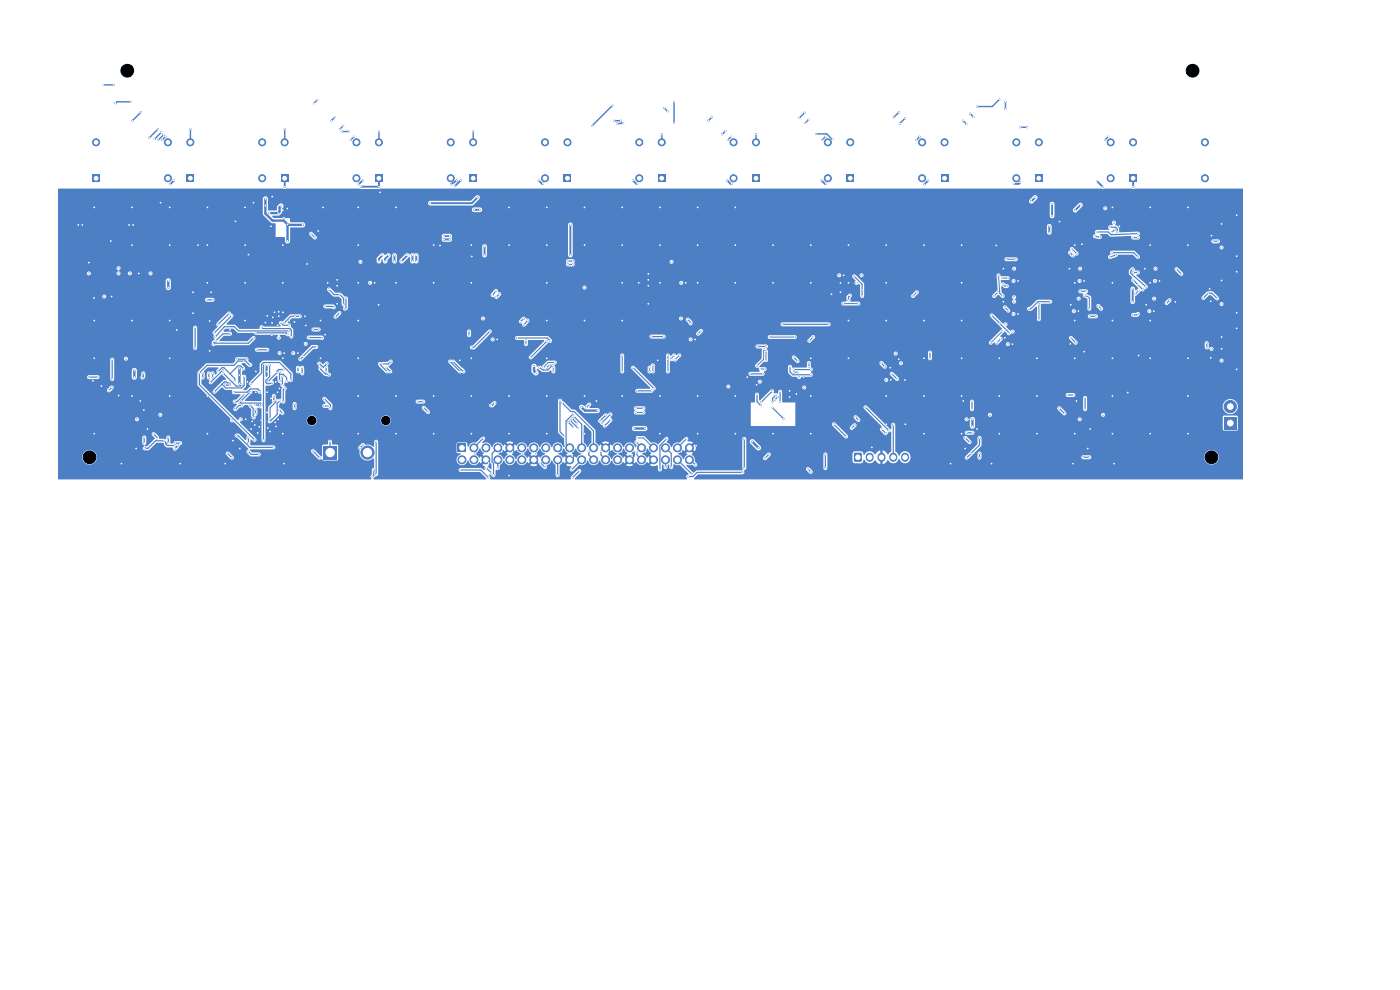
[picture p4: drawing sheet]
<svg xmlns="http://www.w3.org/2000/svg" width="297mm" height="210mm" viewBox="0 0 297 210" stroke-linecap="round" stroke-linejoin="round" font-family="sans-serif">
<path d="M159.6 37.1h1.5v1.5h-1.5z" fill="#4d7fc4"/>
<g fill="#4d7fc4" stroke="#4d7fc4" stroke-width=".21">
<circle cx="175.6" cy="37.8" r=".75"/>
<circle cx="175.6" cy="30.2" r=".75"/>
<circle cx="160.4" cy="30.2" r=".75"/>
</g>
<path d="M68.6 94.6h2.8v2.8h-2.8z" fill="#4d7fc4"/>
<circle cx="78" cy="96" r="1.4" fill="#4d7fc4" stroke="#4d7fc4" stroke-width=".21"/>
<path d="M39.6 37.1h1.5v1.5h-1.5z" fill="#4d7fc4"/>
<g fill="#4d7fc4" stroke="#4d7fc4" stroke-width=".21">
<circle cx="55.6" cy="37.8" r=".75"/>
<circle cx="55.6" cy="30.2" r=".75"/>
<circle cx="40.4" cy="30.2" r=".75"/>
</g>
<path d="M259.7 88.5h2.6v2.6h-2.6z" fill="#4d7fc4"/>
<circle cx="261" cy="86.2" r="1.3" fill="#4d7fc4" stroke="#4d7fc4" stroke-width=".21"/>
<path d="M139.6 37.1h1.5v1.5h-1.5z" fill="#4d7fc4"/>
<g fill="#4d7fc4" stroke="#4d7fc4" stroke-width=".21">
<circle cx="155.6" cy="37.8" r=".75"/>
<circle cx="155.6" cy="30.2" r=".75"/>
<circle cx="140.4" cy="30.2" r=".75"/>
</g>
<path d="M79.6 37.1h1.5v1.5h-1.5z" fill="#4d7fc4"/>
<g fill="#4d7fc4" stroke="#4d7fc4" stroke-width=".21">
<circle cx="95.6" cy="37.8" r=".75"/>
<circle cx="95.6" cy="30.2" r=".75"/>
<circle cx="80.4" cy="30.2" r=".75"/>
</g>
<path d="M219.6 37.1h1.5v1.5h-1.5z" fill="#4d7fc4"/>
<g fill="#4d7fc4" stroke="#4d7fc4" stroke-width=".21">
<circle cx="235.6" cy="37.8" r=".75"/>
<circle cx="235.6" cy="30.2" r=".75"/>
<circle cx="220.4" cy="30.2" r=".75"/>
</g>
<path d="M239.6 37.1h1.5v1.5h-1.5z" fill="#4d7fc4"/>
<g fill="#4d7fc4" stroke="#4d7fc4" stroke-width=".21">
<circle cx="255.6" cy="37.8" r=".75"/>
<circle cx="255.6" cy="30.2" r=".75"/>
<circle cx="240.4" cy="30.2" r=".75"/>
</g>
<path d="M199.6 37.1h1.5v1.5h-1.5z" fill="#4d7fc4"/>
<g fill="#4d7fc4" stroke="#4d7fc4" stroke-width=".21">
<circle cx="215.6" cy="37.8" r=".75"/>
<circle cx="215.6" cy="30.2" r=".75"/>
<circle cx="200.4" cy="30.2" r=".75"/>
</g>
<path d="M59.6 37.1h1.5v1.5h-1.5z" fill="#4d7fc4"/>
<g fill="#4d7fc4" stroke="#4d7fc4" stroke-width=".21">
<circle cx="75.6" cy="37.8" r=".75"/>
<circle cx="75.6" cy="30.2" r=".75"/>
<circle cx="60.4" cy="30.2" r=".75"/>
</g>
<path d="M99.6 37.1h1.5v1.5h-1.5z" fill="#4d7fc4"/>
<g fill="#4d7fc4" stroke="#4d7fc4" stroke-width=".21">
<circle cx="115.6" cy="37.8" r=".75"/>
<circle cx="115.6" cy="30.2" r=".75"/>
<circle cx="100.4" cy="30.2" r=".75"/>
</g>
<path d="M179.6 37.1h1.5v1.5h-1.5z" fill="#4d7fc4"/>
<g fill="#4d7fc4" stroke="#4d7fc4" stroke-width=".21">
<circle cx="195.6" cy="37.8" r=".75"/>
<circle cx="195.6" cy="30.2" r=".75"/>
<circle cx="180.4" cy="30.2" r=".75"/>
</g>
<path d="M119.6 37.1h1.5v1.5h-1.5z" fill="#4d7fc4"/>
<g fill="#4d7fc4" stroke="#4d7fc4" stroke-width=".21">
<circle cx="135.6" cy="37.8" r=".75"/>
<circle cx="135.6" cy="30.2" r=".75"/>
<circle cx="120.4" cy="30.2" r=".75"/>
</g>
<path d="M19.6 37.1h1.5v1.5h-1.5z" fill="#4d7fc4"/>
<g fill="#4d7fc4" stroke="#4d7fc4" stroke-width=".21">
<circle cx="35.6" cy="37.8" r=".75"/>
<circle cx="35.6" cy="30.2" r=".75"/>
<circle cx="20.4" cy="30.2" r=".75"/>
</g>
<path d="M181.2 96.1h1.6v1.8h-1.6z" fill="#4d7fc4"/>
<path d="M184.5 96.9v.2M187 96.9v.2M189.5 96.9v.2M192 96.9v.2" fill="none" stroke="#4d7fc4" stroke-width="1.7"/>
<path d="M97.1 94.2h1.8v1.7h-1.8z" fill="#4d7fc4"/>
<g fill="#4d7fc4" stroke="#4d7fc4" stroke-width=".21">
<circle cx="98" cy="97.5" r=".85"/>
<circle cx="100.5" cy="95" r=".85"/>
<circle cx="100.5" cy="97.5" r=".85"/>
<circle cx="103.1" cy="95" r=".85"/>
<circle cx="103.1" cy="97.5" r=".85"/>
<circle cx="105.6" cy="95" r=".85"/>
<circle cx="105.6" cy="97.5" r=".85"/>
<circle cx="108.2" cy="95" r=".85"/>
<circle cx="108.2" cy="97.5" r=".85"/>
<circle cx="110.7" cy="95" r=".85"/>
<circle cx="110.7" cy="97.5" r=".85"/>
<circle cx="113.2" cy="95" r=".85"/>
<circle cx="113.2" cy="97.5" r=".85"/>
<circle cx="115.8" cy="95" r=".85"/>
<circle cx="115.8" cy="97.5" r=".85"/>
<circle cx="118.3" cy="95" r=".85"/>
<circle cx="118.3" cy="97.5" r=".85"/>
<circle cx="120.9" cy="95" r=".85"/>
<circle cx="120.9" cy="97.5" r=".85"/>
<circle cx="123.4" cy="95" r=".85"/>
<circle cx="123.4" cy="97.5" r=".85"/>
<circle cx="125.9" cy="95" r=".85"/>
<circle cx="125.9" cy="97.5" r=".85"/>
<circle cx="128.5" cy="95" r=".85"/>
<circle cx="128.5" cy="97.5" r=".85"/>
<circle cx="131" cy="95" r=".85"/>
<circle cx="131" cy="97.5" r=".85"/>
<circle cx="133.6" cy="95" r=".85"/>
<circle cx="133.6" cy="97.5" r=".85"/>
<circle cx="136.1" cy="95" r=".85"/>
<circle cx="136.1" cy="97.5" r=".85"/>
<circle cx="138.6" cy="95" r=".85"/>
<circle cx="138.6" cy="97.5" r=".85"/>
<circle cx="141.2" cy="95" r=".85"/>
<circle cx="141.2" cy="97.5" r=".85"/>
<circle cx="143.7" cy="95" r=".85"/>
<circle cx="143.7" cy="97.5" r=".85"/>
<circle cx="146.3" cy="95" r=".85"/>
<circle cx="146.3" cy="97.5" r=".85"/>
<circle cx="68" cy="68" r=".13"/>
<circle cx="132" cy="52" r=".13"/>
<circle cx="80.6" cy="40.8" r=".12"/>
<circle cx="188" cy="84" r=".12"/>
<circle cx="214.8" cy="73" r=".13"/>
<circle cx="180" cy="60" r=".13"/>
<circle cx="36" cy="44" r=".12"/>
<circle cx="172" cy="92" r=".12"/>
<circle cx="244" cy="44" r=".12"/>
<circle cx="84" cy="60" r=".12"/>
<circle cx="227.1" cy="73" r=".12"/>
<circle cx="170.5" cy="80" r=".12"/>
<circle cx="243.2" cy="64.6" r=".12"/>
<circle cx="60" cy="92" r=".12"/>
<circle cx="216" cy="59.6" r=".12"/>
<circle cx="52" cy="44" r=".13"/>
<circle cx="211.3" cy="52.1" r=".13"/>
<circle cx="244.8" cy="66" r=".13"/>
<circle cx="52" cy="68" r=".13"/>
<circle cx="216" cy="66.6" r=".12"/>
<circle cx="79.5" cy="60" r=".13"/>
<circle cx="92" cy="52" r=".12"/>
<circle cx="29.8" cy="85" r=".13"/>
<circle cx="224.8" cy="47" r=".12"/>
<circle cx="58.4" cy="89.6" r=".12"/>
<circle cx="164" cy="92" r=".12"/>
<circle cx="256.9" cy="75.9" r=".12"/>
<circle cx="121.4" cy="96.7" r=".12"/>
<circle cx="220" cy="84" r=".12"/>
<circle cx="259.1" cy="71.5" r=".13"/>
<circle cx="140" cy="52" r=".13"/>
<circle cx="56.8" cy="90.8" r=".12"/>
<circle cx="196" cy="68" r=".13"/>
<circle cx="257" cy="50" r=".12"/>
<circle cx="196" cy="92" r=".13"/>
<circle cx="116" cy="52" r=".12"/>
<circle cx="60" cy="60" r=".13"/>
<circle cx="204.7" cy="95.1" r=".12"/>
<circle cx="231.3" cy="91" r=".12"/>
<circle cx="131.8" cy="95.8" r=".12"/>
<circle cx="49.4" cy="93.5" r=".12"/>
<circle cx="19.7" cy="80.8" r=".12"/>
<circle cx="57.7" cy="71.1" r=".12"/>
<circle cx="60" cy="76" r=".13"/>
<circle cx="44" cy="84" r=".12"/>
<circle cx="228" cy="92" r=".12"/>
<circle cx="100.9" cy="96.3" r=".13"/>
<circle cx="244" cy="92" r=".12"/>
<circle cx="67.5" cy="49" r=".13"/>
<circle cx="57.7" cy="41.7" r=".12"/>
<circle cx="124" cy="84" r=".12"/>
<circle cx="55" cy="90.5" r=".12"/>
<circle cx="116" cy="92" r=".12"/>
<circle cx="172" cy="84" r=".12"/>
<circle cx="50.9" cy="95.1" r=".12"/>
<circle cx="100" cy="84" r=".12"/>
<circle cx="58.5" cy="81" r=".12"/>
<circle cx="57.3" cy="91.5" r=".12"/>
<circle cx="134.1" cy="96.7" r=".12"/>
<circle cx="27.4" cy="47.7" r=".12"/>
<circle cx="137.5" cy="64.4" r=".12"/>
<circle cx="100" cy="92" r=".12"/>
<circle cx="52" cy="52" r=".13"/>
<circle cx="28" cy="44" r=".12"/>
<circle cx="192" cy="80.6" r=".12"/>
<circle cx="69" cy="71" r=".13"/>
<circle cx="57.5" cy="48" r=".13"/>
<circle cx="129.1" cy="95.8" r=".12"/>
<circle cx="68" cy="76" r=".13"/>
<circle cx="148" cy="52" r=".13"/>
<circle cx="220" cy="76" r=".13"/>
<circle cx="140" cy="60" r=".13"/>
<circle cx="140" cy="44" r=".12"/>
<circle cx="188" cy="60" r=".13"/>
<circle cx="228" cy="76" r=".12"/>
<circle cx="230" cy="74.6" r=".12"/>
<circle cx="47.8" cy="98.4" r=".12"/>
<circle cx="229.5" cy="51.8" r=".13"/>
<circle cx="60" cy="44.6" r=".13"/>
<circle cx="230.7" cy="95.1" r=".13"/>
<circle cx="61.3" cy="68" r=".13"/>
<circle cx="60" cy="52" r=".13"/>
<circle cx="207.3" cy="91" r=".12"/>
<circle cx="20" cy="68" r=".13"/>
<circle cx="16.6" cy="47.7" r=".12"/>
<circle cx="92" cy="60" r=".12"/>
<circle cx="54.3" cy="78.8" r=".12"/>
<circle cx="29.5" cy="58" r=".12"/>
<circle cx="156" cy="44" r=".12"/>
<circle cx="37.5" cy="70" r=".13"/>
<circle cx="259.1" cy="59.5" r=".13"/>
<circle cx="160.5" cy="81.6" r=".13"/>
<circle cx="204" cy="52" r=".13"/>
<circle cx="180" cy="68" r=".13"/>
<circle cx="28" cy="68" r=".13"/>
<circle cx="52.7" cy="54" r=".13"/>
<circle cx="135.5" cy="60" r=".12"/>
<circle cx="226.9" cy="57" r=".13"/>
<circle cx="92" cy="92" r=".12"/>
<circle cx="237.5" cy="48" r=".12"/>
<circle cx="59.3" cy="82.4" r=".12"/>
<circle cx="148" cy="84" r=".12"/>
<circle cx="144.5" cy="95.8" r=".12"/>
<circle cx="204" cy="84" r=".13"/>
<circle cx="227.2" cy="64.6" r=".13"/>
<circle cx="190.7" cy="76.2" r=".12"/>
<circle cx="228" cy="60" r=".12"/>
<circle cx="167.5" cy="84.2" r=".12"/>
<circle cx="54.3" cy="83.2" r=".12"/>
<circle cx="56.3" cy="68.4" r=".13"/>
<circle cx="76" cy="60" r=".13"/>
<circle cx="148" cy="60" r=".13"/>
<circle cx="212.9" cy="64" r=".13"/>
<circle cx="38.2" cy="98.4" r=".12"/>
<circle cx="156" cy="84" r=".12"/>
<circle cx="188.9" cy="78" r=".13"/>
<circle cx="54.7" cy="91.8" r=".12"/>
<circle cx="137.5" cy="60.6" r=".12"/>
<circle cx="44.8" cy="62" r=".12"/>
<circle cx="244" cy="52" r=".12"/>
<circle cx="44" cy="44" r=".12"/>
<circle cx="100" cy="52" r=".12"/>
<circle cx="140" cy="92" r=".12"/>
<circle cx="116" cy="84" r=".12"/>
<circle cx="36" cy="76" r=".13"/>
<circle cx="124" cy="52" r=".13"/>
<circle cx="103.6" cy="98.2" r=".12"/>
<circle cx="31.3" cy="91" r=".12"/>
<circle cx="252" cy="44" r=".12"/>
<circle cx="212" cy="92" r=".12"/>
<circle cx="196" cy="52" r=".13"/>
<circle cx="65.2" cy="56" r=".13"/>
<circle cx="76" cy="68" r=".13"/>
<circle cx="252" cy="92" r=".12"/>
<circle cx="44" cy="52" r=".13"/>
<circle cx="28.9" cy="95.1" r=".12"/>
<circle cx="64.9" cy="69" r=".13"/>
<circle cx="60.2" cy="98.4" r=".12"/>
<circle cx="178.3" cy="62" r=".13"/>
<circle cx="201.7" cy="98.4" r=".12"/>
<circle cx="262.3" cy="57.7" r=".13"/>
<circle cx="36" cy="52" r=".13"/>
<circle cx="76" cy="44" r=".13"/>
<circle cx="97.5" cy="76.4" r=".12"/>
<circle cx="137.5" cy="59.4" r=".12"/>
<circle cx="42" cy="52" r=".13"/>
<circle cx="28" cy="52" r=".13"/>
<circle cx="188" cy="52" r=".13"/>
<circle cx="80.3" cy="64.7" r=".13"/>
<circle cx="236" cy="84" r=".12"/>
<circle cx="58.9" cy="83.2" r=".12"/>
<circle cx="244" cy="60" r=".12"/>
<circle cx="132" cy="60" r=".13"/>
<circle cx="57.5" cy="84.5" r=".12"/>
<circle cx="119.1" cy="95.8" r=".12"/>
<circle cx="124" cy="44" r=".12"/>
<circle cx="156" cy="60" r=".13"/>
<circle cx="164" cy="52" r=".13"/>
<circle cx="172" cy="52" r=".13"/>
<circle cx="44" cy="60" r=".13"/>
<circle cx="56.7" cy="83.2" r=".13"/>
<circle cx="76" cy="76" r=".13"/>
<circle cx="156" cy="92" r=".12"/>
<circle cx="18.8" cy="55.7" r=".12"/>
<circle cx="108" cy="92" r=".12"/>
<circle cx="19.9" cy="63.2" r=".12"/>
<circle cx="23.7" cy="62.9" r=".12"/>
<circle cx="49.9" cy="46.9" r=".13"/>
<circle cx="178.3" cy="60" r=".13"/>
<circle cx="212" cy="84" r=".12"/>
<circle cx="100.1" cy="54.4" r=".12"/>
<circle cx="212" cy="76" r=".13"/>
<circle cx="116" cy="76" r=".13"/>
<circle cx="241.5" cy="75.4" r=".13"/>
<circle cx="236" cy="44" r=".12"/>
<circle cx="68.5" cy="44" r=".13"/>
<circle cx="158.5" cy="80" r=".12"/>
<circle cx="213.2" cy="71.6" r=".13"/>
<circle cx="239.2" cy="83.3" r=".12"/>
<circle cx="57.7" cy="68.5" r=".12"/>
<circle cx="176.4" cy="62.4" r=".12"/>
<circle cx="185" cy="94.9" r=".12"/>
<circle cx="204" cy="76" r=".13"/>
<circle cx="76" cy="84" r=".13"/>
<circle cx="54" cy="90.1" r=".12"/>
<circle cx="53.3" cy="91" r=".12"/>
<circle cx="56.7" cy="67" r=".13"/>
<circle cx="252" cy="76" r=".13"/>
<circle cx="58.9" cy="69" r=".13"/>
<circle cx="212.9" cy="57" r=".13"/>
<circle cx="84" cy="92" r=".12"/>
<circle cx="48.8" cy="70" r=".13"/>
<circle cx="23.5" cy="51.1" r=".12"/>
<circle cx="76" cy="52" r=".13"/>
<circle cx="210.3" cy="98.4" r=".13"/>
<circle cx="262.3" cy="45.7" r=".13"/>
<circle cx="20" cy="44" r=".12"/>
<circle cx="256.9" cy="63.9" r=".12"/>
<circle cx="167.5" cy="82.9" r=".12"/>
<circle cx="17.5" cy="47.7" r=".12"/>
<circle cx="36" cy="68" r=".13"/>
<circle cx="230" cy="59.6" r=".12"/>
<circle cx="192" cy="90" r=".12"/>
<circle cx="139.5" cy="76.4" r=".12"/>
<circle cx="52" cy="60" r=".13"/>
<circle cx="236" cy="68" r=".13"/>
<circle cx="259.1" cy="47.5" r=".13"/>
<circle cx="30.5" cy="87" r=".13"/>
<circle cx="180" cy="52" r=".13"/>
<circle cx="204" cy="68" r=".13"/>
<circle cx="108" cy="52" r=".12"/>
<circle cx="116" cy="68" r=".13"/>
<circle cx="108.7" cy="95.8" r=".12"/>
<circle cx="71.5" cy="59.4" r=".12"/>
<circle cx="53.5" cy="89.4" r=".12"/>
<circle cx="249.3" cy="64" r=".12"/>
<circle cx="108" cy="44" r=".12"/>
<circle cx="56.6" cy="87.5" r=".12"/>
<circle cx="40.9" cy="66.4" r=".12"/>
<circle cx="59" cy="89" r=".12"/>
<circle cx="60" cy="66.3" r=".13"/>
<circle cx="132" cy="68" r=".13"/>
<circle cx="244" cy="76" r=".13"/>
<circle cx="60.3" cy="74.9" r=".12"/>
<circle cx="69.5" cy="60" r=".13"/>
<circle cx="71.5" cy="64.4" r=".12"/>
<circle cx="71.5" cy="60.6" r=".12"/>
<circle cx="124" cy="92" r=".12"/>
<circle cx="63.2" cy="74.9" r=".12"/>
<circle cx="40.9" cy="62" r=".13"/>
<circle cx="147.5" cy="72" r=".13"/>
<circle cx="236" cy="76" r=".12"/>
<circle cx="156" cy="52" r=".13"/>
<circle cx="58.3" cy="66.3" r=".12"/>
<circle cx="124" cy="68" r=".13"/>
<circle cx="44.5" cy="74.4" r=".12"/>
<circle cx="100" cy="76" r=".13"/>
<circle cx="137.5" cy="58.1" r=".12"/>
<circle cx="228" cy="68" r=".13"/>
<circle cx="111.1" cy="96.3" r=".13"/>
<circle cx="220" cy="92" r=".12"/>
<circle cx="44" cy="92" r=".12"/>
<circle cx="189" cy="80.6" r=".12"/>
<circle cx="244" cy="68" r=".13"/>
<circle cx="20" cy="76" r=".13"/>
<circle cx="164" cy="60" r=".13"/>
<circle cx="60.2" cy="46.2" r=".13"/>
<circle cx="108" cy="100.9" r=".12"/>
<circle cx="64.7" cy="67.1" r=".12"/>
<circle cx="36" cy="84" r=".12"/>
<circle cx="132" cy="84" r=".12"/>
<circle cx="188" cy="90" r=".12"/>
<circle cx="59.1" cy="67" r=".12"/>
<circle cx="105.5" cy="72" r=".13"/>
<circle cx="227.6" cy="98.4" r=".12"/>
<circle cx="252" cy="84" r=".12"/>
<circle cx="58.5" cy="90.4" r=".13"/>
<circle cx="53.8" cy="43" r=".12"/>
<circle cx="168.9" cy="83.6" r=".13"/>
<circle cx="179" cy="58.4" r=".12"/>
<circle cx="113.8" cy="96.3" r=".12"/>
<circle cx="228.8" cy="66" r=".12"/>
<circle cx="34" cy="43" r=".12"/>
<circle cx="204" cy="92" r=".13"/>
<circle cx="172" cy="76" r=".13"/>
<circle cx="136.9" cy="95.8" r=".12"/>
<circle cx="262.3" cy="66.4" r=".13"/>
<circle cx="44.5" cy="68.1" r=".12"/>
<circle cx="21.5" cy="81.9" r=".12"/>
<circle cx="228" cy="52" r=".12"/>
<circle cx="52.1" cy="89" r=".12"/>
<circle cx="56.7" cy="78.8" r=".13"/>
<circle cx="140" cy="84" r=".12"/>
<circle cx="252" cy="52" r=".13"/>
<circle cx="148" cy="44" r=".12"/>
<circle cx="25.8" cy="98.4" r=".12"/>
<circle cx="188" cy="68" r=".13"/>
<circle cx="228.4" cy="85" r=".13"/>
<circle cx="84" cy="44" r=".12"/>
<circle cx="100" cy="60" r=".12"/>
<circle cx="262.3" cy="54.4" r=".13"/>
<circle cx="106.4" cy="95.8" r=".12"/>
<circle cx="132" cy="44" r=".12"/>
<circle cx="196" cy="84" r=".13"/>
<circle cx="172" cy="60" r=".13"/>
<circle cx="28" cy="84" r=".12"/>
<circle cx="246" cy="59.6" r=".12"/>
<circle cx="108" cy="84" r=".12"/>
<circle cx="126.5" cy="85.1" r=".12"/>
<circle cx="145.5" cy="60" r=".12"/>
<circle cx="116" cy="60" r=".12"/>
<circle cx="59.1" cy="66.1" r=".12"/>
<circle cx="204.4" cy="85" r=".13"/>
<circle cx="259.1" cy="74" r=".13"/>
<circle cx="62.5" cy="68.3" r=".13"/>
<circle cx="61" cy="44.2" r=".13"/>
<circle cx="236" cy="60" r=".12"/>
<circle cx="55.4" cy="89.2" r=".13"/>
<circle cx="262.3" cy="69.7" r=".13"/>
<circle cx="84" cy="84" r=".12"/>
<circle cx="25.2" cy="83.9" r=".12"/>
<circle cx="242.9" cy="57" r=".12"/>
<circle cx="93.4" cy="52.1" r=".12"/>
<circle cx="256.6" cy="61.3" r=".13"/>
<circle cx="92" cy="84" r=".12"/>
<circle cx="76" cy="92" r=".13"/>
<circle cx="28.2" cy="47.7" r=".12"/>
<circle cx="196" cy="76" r=".13"/>
<circle cx="236" cy="92" r=".12"/>
<circle cx="148" cy="92" r=".12"/>
<circle cx="262.3" cy="78.4" r=".13"/>
<circle cx="180" cy="76" r=".13"/>
<circle cx="20" cy="92" r=".12"/>
<circle cx="204" cy="60" r=".13"/>
<circle cx="147.7" cy="94.5" r=".12"/>
<circle cx="57.9" cy="67.3" r=".12"/>
<circle cx="236.4" cy="98.4" r=".12"/>
<circle cx="116" cy="44" r=".12"/>
<circle cx="52.5" cy="81" r=".12"/>
<circle cx="97.7" cy="38.3" r=".12"/>
<circle cx="96.5" cy="39.5" r=".12"/>
<circle cx="196.9" cy="38.3" r=".12"/>
<circle cx="114.3" cy="38.3" r=".13"/>
<circle cx="102.8" cy="54.1" r=".13"/>
<circle cx="135.2" cy="39" r=".13"/>
<circle cx="223.2" cy="45.8" r=".12"/>
<circle cx="240.4" cy="39.6" r=".13"/>
<circle cx="154.3" cy="38.3" r=".13"/>
<circle cx="102.8" cy="52.3" r=".13"/>
<circle cx="121" cy="47.7" r=".12"/>
<circle cx="215.1" cy="39" r=".13"/>
<circle cx="36.9" cy="38.3" r=".13"/>
<circle cx="60.4" cy="39.6" r=".13"/>
<circle cx="155.2" cy="39" r=".13"/>
<circle cx="196.1" cy="39.1" r=".12"/>
<circle cx="240.3" cy="64" r=".13"/>
<circle cx="240.3" cy="61.3" r=".13"/>
<circle cx="223.2" cy="43.3" r=".13"/>
<circle cx="121" cy="54.1" r=".12"/>
<circle cx="174.3" cy="38.3" r=".13"/>
<circle cx="175.2" cy="39" r=".12"/>
<circle cx="222.6" cy="48" r=".13"/>
<circle cx="232.7" cy="38.4" r=".12"/>
<circle cx="76.6" cy="39.6" r=".13"/>
<circle cx="36.1" cy="39.1" r=".12"/>
<circle cx="134.3" cy="38.3" r=".13"/>
<circle cx="216.4" cy="38.7" r=".13"/>
<circle cx="222.6" cy="49.3" r=".13"/>
<circle cx="80.4" cy="39.6" r=".13"/>
<circle cx="233.9" cy="39.6" r=".13"/>
<circle cx="115.2" cy="39" r=".12"/>
<circle cx="259.1" cy="64.5" r=".13"/>
<circle cx="18.9" cy="58" r=".13"/>
<circle cx="245.1" cy="57" r=".13"/>
<circle cx="259.1" cy="76.5" r=".13"/>
<circle cx="51.1" cy="89" r=".13"/>
<circle cx="178" cy="58.4" r=".12"/>
<circle cx="26.7" cy="76.1" r=".13"/>
<circle cx="49.2" cy="89.2" r=".12"/>
<circle cx="146.5" cy="72" r=".13"/>
<circle cx="229.1" cy="89" r=".12"/>
<circle cx="102.5" cy="67.6" r=".12"/>
<circle cx="213.8" cy="73" r=".13"/>
<circle cx="215.1" cy="64" r=".12"/>
<circle cx="234" cy="88" r=".12"/>
<circle cx="62.2" cy="74.9" r=".12"/>
<circle cx="104.5" cy="72" r=".13"/>
<circle cx="229.1" cy="57" r=".13"/>
<circle cx="29.1" cy="89" r=".12"/>
<circle cx="78.5" cy="60" r=".12"/>
<circle cx="228.8" cy="63.3" r=".12"/>
<circle cx="215.1" cy="63" r=".12"/>
<circle cx="257" cy="74" r=".12"/>
<circle cx="34" cy="88" r=".12"/>
<circle cx="227.8" cy="66" r=".13"/>
<circle cx="236.3" cy="47.2" r=".12"/>
<circle cx="245" cy="59.6" r=".12"/>
<circle cx="182.8" cy="58.4" r=".12"/>
<circle cx="191.1" cy="77" r=".12"/>
<circle cx="215.1" cy="57" r=".12"/>
<circle cx="229" cy="59.6" r=".13"/>
<circle cx="154.5" cy="82" r=".12"/>
<circle cx="215" cy="66.6" r=".12"/>
<circle cx="22.1" cy="62.9" r=".12"/>
<circle cx="25.1" cy="56.9" r=".12"/>
<circle cx="76.5" cy="55.6" r=".12"/>
<circle cx="59.1" cy="71.6" r=".13"/>
<circle cx="31.9" cy="58" r=".13"/>
<circle cx="64.9" cy="73" r=".12"/>
<circle cx="124" cy="61" r=".13"/>
<circle cx="188" cy="80.6" r=".12"/>
<circle cx="234.5" cy="44.2" r=".13"/>
<circle cx="170.6" cy="82.2" r=".12"/>
<circle cx="144.5" cy="60" r=".13"/>
<circle cx="181.7" cy="60" r=".12"/>
<circle cx="25.2" cy="58" r=".13"/>
<circle cx="27.5" cy="58" r=".13"/>
<circle cx="161.2" cy="81" r=".12"/>
<circle cx="210" cy="88" r=".12"/>
<circle cx="142.5" cy="55.6" r=".13"/>
<circle cx="215" cy="59.6" r=".12"/>
<circle cx="243.8" cy="66" r=".13"/>
<circle cx="259.1" cy="52.5" r=".13"/>
<circle cx="205.1" cy="89" r=".12"/>
<circle cx="190" cy="75" r=".13"/>
<circle cx="59.3" cy="74.9" r=".12"/>
<circle cx="213.3" cy="68.8" r=".12"/>
<circle cx="144.5" cy="67.6" r=".13"/>
<circle cx="169.5" cy="80" r=".13"/>
<circle cx="214.8" cy="70.3" r=".13"/>
<circle cx="244.8" cy="63.3" r=".13"/>
<circle cx="81.1" cy="54.2" r=".12"/>
<circle cx="80.4" cy="55.4" r=".13"/>
<circle cx="82.4" cy="54.2" r=".12"/>
<circle cx="81.7" cy="55.4" r=".13"/>
<circle cx="83.7" cy="54.2" r=".13"/>
<circle cx="83.7" cy="55.4" r=".13"/>
<circle cx="88.3" cy="55.4" r=".12"/>
<circle cx="88.3" cy="54.2" r=".12"/>
<circle cx="85.2" cy="55.4" r=".12"/>
<circle cx="86.4" cy="54.2" r=".12"/>
<circle cx="87.5" cy="54.2" r=".12"/>
<circle cx="87.5" cy="55.4" r=".12"/>
<circle cx="94.2" cy="50.1" r=".12"/>
<circle cx="95.4" cy="50.1" r=".13"/>
<circle cx="95.4" cy="50.8" r=".13"/>
<circle cx="94.2" cy="50.8" r=".12"/>
<circle cx="101.8" cy="44.5" r=".12"/>
<circle cx="100.6" cy="44.5" r=".12"/>
<circle cx="95.7" cy="39.1" r=".12"/>
<circle cx="76.9" cy="38.3" r=".12"/>
<circle cx="76.1" cy="39.1" r=".12"/>
<circle cx="96.9" cy="38.3" r=".13"/>
<circle cx="91.3" cy="43.1" r=".12"/>
<circle cx="101.3" cy="41.9" r=".12"/>
<circle cx="73.2" cy="65.5" r=".12"/>
<circle cx="73.4" cy="63.3" r=".13"/>
<circle cx="72.1" cy="62.5" r=".12"/>
<circle cx="69.8" cy="61.4" r=".12"/>
<circle cx="72.9" cy="64.6" r=".12"/>
<circle cx="120.5" cy="56.1" r=".13"/>
<circle cx="105.3" cy="63" r=".12"/>
<circle cx="105.9" cy="62.4" r=".12"/>
<circle cx="121.5" cy="56.1" r=".13"/>
<circle cx="99.5" cy="71.1" r=".12"/>
<circle cx="99.5" cy="70.3" r=".12"/>
<circle cx="104.5" cy="62.6" r=".12"/>
<circle cx="105.2" cy="61.7" r=".12"/>
<circle cx="121.5" cy="55.4" r=".13"/>
<circle cx="120.5" cy="55.4" r=".13"/>
<circle cx="111.1" cy="67.6" r=".13"/>
<circle cx="110.5" cy="68.2" r=".12"/>
<circle cx="103.9" cy="70.3" r=".12"/>
<circle cx="145.9" cy="67.8" r=".13"/>
<circle cx="111.9" cy="68" r=".13"/>
<circle cx="111.2" cy="68.9" r=".13"/>
<circle cx="146.5" cy="68.6" r=".12"/>
<circle cx="162.5" cy="73.5" r=".12"/>
<circle cx="100.1" cy="73.7" r=".13"/>
<circle cx="160.7" cy="73.5" r=".12"/>
<circle cx="116" cy="72.4" r=".12"/>
<circle cx="112.6" cy="75.8" r=".12"/>
<circle cx="117.7" cy="76.9" r=".12"/>
<circle cx="115.3" cy="77.9" r=".12"/>
<circle cx="137.8" cy="78" r=".13"/>
<circle cx="144.1" cy="75.4" r=".12"/>
<circle cx="137.8" cy="78.8" r=".12"/>
<circle cx="135.3" cy="92.9" r=".12"/>
<circle cx="143.2" cy="76.3" r=".13"/>
<circle cx="143" cy="75.4" r=".13"/>
<circle cx="116.6" cy="77.4" r=".13"/>
<circle cx="116" cy="78" r=".13"/>
<circle cx="138.5" cy="78.8" r=".13"/>
<circle cx="135" cy="93.8" r=".12"/>
<circle cx="142.4" cy="76.2" r=".12"/>
<circle cx="138.5" cy="77.5" r=".13"/>
<circle cx="141.7" cy="75.4" r=".13"/>
<circle cx="135.1" cy="95.9" r=".12"/>
<circle cx="141.7" cy="78.8" r=".12"/>
<circle cx="141.7" cy="76.2" r=".12"/>
<circle cx="148.1" cy="70.8" r=".12"/>
<circle cx="210.4" cy="66.9" r=".12"/>
<circle cx="140.8" cy="71.4" r=".12"/>
<circle cx="116.7" cy="72.3" r=".12"/>
<circle cx="166" cy="68.8" r=".12"/>
<circle cx="138.2" cy="71.4" r=".13"/>
<circle cx="109.7" cy="71.7" r=".12"/>
<circle cx="175.8" cy="68.8" r=".12"/>
<circle cx="212.1" cy="68.6" r=".12"/>
<circle cx="214" cy="70.7" r=".12"/>
<circle cx="148.7" cy="70.2" r=".12"/>
<circle cx="117.4" cy="78.8" r=".12"/>
<circle cx="111.6" cy="72.2" r=".12"/>
<circle cx="111.6" cy="73" r=".13"/>
<circle cx="117.4" cy="78" r=".13"/>
<circle cx="227" cy="53.6" r=".13"/>
<circle cx="227.6" cy="54.2" r=".12"/>
<circle cx="241.4" cy="54.5" r=".12"/>
<circle cx="235.9" cy="53.6" r=".13"/>
<circle cx="240.4" cy="57.8" r=".12"/>
<circle cx="241.4" cy="57.8" r=".12"/>
<circle cx="236.7" cy="54.1" r=".12"/>
<circle cx="235.5" cy="54.5" r=".13"/>
<circle cx="240.9" cy="62.3" r=".13"/>
<circle cx="241.5" cy="61.7" r=".13"/>
<circle cx="240.4" cy="59.4" r=".12"/>
<circle cx="230.4" cy="61.8" r=".13"/>
<circle cx="242.4" cy="61.4" r=".12"/>
<circle cx="229.2" cy="61.8" r=".12"/>
<circle cx="241.4" cy="60.4" r=".12"/>
<circle cx="213.8" cy="59" r=".13"/>
<circle cx="212.6" cy="59" r=".12"/>
<circle cx="160.6" cy="77.6" r=".12"/>
<circle cx="162.1" cy="74.1" r=".12"/>
<circle cx="180" cy="63.7" r=".13"/>
<circle cx="180.3" cy="62.7" r=".13"/>
<circle cx="181.2" cy="58.6" r=".12"/>
<circle cx="182.9" cy="62.8" r=".12"/>
<circle cx="182.9" cy="61.5" r=".12"/>
<circle cx="52.3" cy="76.2" r=".13"/>
<circle cx="50.3" cy="76.2" r=".13"/>
<circle cx="240.4" cy="50.4" r=".12"/>
<circle cx="258.2" cy="63.3" r=".13"/>
<circle cx="255.3" cy="63.2" r=".12"/>
<circle cx="249.6" cy="57.1" r=".12"/>
<circle cx="241.4" cy="50.4" r=".12"/>
<circle cx="250.6" cy="58.1" r=".12"/>
<circle cx="256.3" cy="62.2" r=".13"/>
<circle cx="243.1" cy="60.8" r=".12"/>
<circle cx="256" cy="72.8" r=".13"/>
<circle cx="235.5" cy="48.2" r=".12"/>
<circle cx="237" cy="49.2" r=".12"/>
<circle cx="256" cy="73.7" r=".13"/>
<circle cx="240.3" cy="57.1" r=".12"/>
<circle cx="43.9" cy="63.6" r=".12"/>
<circle cx="59.3" cy="78.9" r=".13"/>
<circle cx="60.8" cy="80.8" r=".12"/>
<circle cx="59.3" cy="80.8" r=".13"/>
<circle cx="45.1" cy="63.6" r=".12"/>
<circle cx="210.9" cy="62.8" r=".12"/>
<circle cx="211.7" cy="62" r=".13"/>
<circle cx="171.7" cy="72.3" r=".12"/>
<circle cx="162.2" cy="78.3" r=".12"/>
<circle cx="161.4" cy="78.3" r=".12"/>
<circle cx="172.5" cy="71.5" r=".12"/>
<circle cx="171.6" cy="77.8" r=".13"/>
<circle cx="212.6" cy="70.3" r=".12"/>
<circle cx="210.2" cy="72.7" r=".13"/>
<circle cx="220.4" cy="64.5" r=".13"/>
<circle cx="171.6" cy="77" r=".13"/>
<circle cx="220.4" cy="67.7" r=".13"/>
<circle cx="212.8" cy="60.3" r=".13"/>
<circle cx="182.1" cy="64.4" r=".12"/>
<circle cx="178.9" cy="64.4" r=".12"/>
<circle cx="132" cy="75.4" r=".13"/>
<circle cx="124.4" cy="86.4" r=".12"/>
<circle cx="194.5" cy="62" r=".13"/>
<circle cx="125" cy="85.8" r=".12"/>
<circle cx="193.7" cy="62.8" r=".13"/>
<circle cx="213.6" cy="60.7" r=".12"/>
<circle cx="168.6" cy="71.5" r=".13"/>
<circle cx="163.3" cy="71.5" r=".13"/>
<circle cx="132" cy="78.8" r=".12"/>
<circle cx="160.4" cy="28.5" r=".12"/>
<circle cx="195.1" cy="29" r=".12"/>
<circle cx="194.4" cy="29.7" r=".12"/>
<circle cx="153.9" cy="27.8" r=".12"/>
<circle cx="173.1" cy="28.4" r=".12"/>
<circle cx="143" cy="26.1" r=".12"/>
<circle cx="176.6" cy="29.5" r=".13"/>
<circle cx="153.2" cy="28.5" r=".13"/>
<circle cx="143" cy="21.6" r=".12"/>
<circle cx="140.4" cy="28.5" r=".12"/>
<circle cx="206.3" cy="90.4" r=".13"/>
<circle cx="206.3" cy="89" r=".12"/>
<circle cx="172" cy="100.1" r=".13"/>
<circle cx="146" cy="101.1" r=".13"/>
<circle cx="207.8" cy="92.9" r=".12"/>
<circle cx="118.3" cy="100.8" r=".13"/>
<circle cx="171.4" cy="99.5" r=".12"/>
<circle cx="206" cy="96.2" r=".13"/>
<circle cx="205.1" cy="97.1" r=".13"/>
<circle cx="157.5" cy="100.2" r=".12"/>
<circle cx="205.7" cy="93.8" r=".13"/>
<circle cx="204.8" cy="92.9" r=".12"/>
<circle cx="142.4" cy="99.1" r=".12"/>
<circle cx="229.8" cy="97" r=".12"/>
<circle cx="66.4" cy="95.7" r=".12"/>
<circle cx="231.1" cy="97" r=".13"/>
<circle cx="50.2" cy="92.4" r=".13"/>
<circle cx="207.8" cy="97.1" r=".13"/>
<circle cx="104.2" cy="100.3" r=".12"/>
<circle cx="103.2" cy="99.3" r=".12"/>
<circle cx="58" cy="94.9" r=".13"/>
<circle cx="207.8" cy="96.2" r=".12"/>
<circle cx="67.8" cy="97.1" r=".13"/>
<circle cx="38.2" cy="94" r=".12"/>
<circle cx="37.2" cy="94" r=".12"/>
<circle cx="113.7" cy="79.1" r=".12"/>
<circle cx="134.6" cy="90.9" r=".12"/>
<circle cx="159.6" cy="93.7" r=".12"/>
<circle cx="160.9" cy="95" r=".13"/>
<circle cx="123.4" cy="86.4" r=".12"/>
<circle cx="126.7" cy="87.1" r=".12"/>
<circle cx="61" cy="47.6" r=".13"/>
<circle cx="64.2" cy="47.7" r=".12"/>
<circle cx="56.3" cy="42.2" r=".13"/>
<circle cx="113.3" cy="77.7" r=".13"/>
<circle cx="61" cy="51.1" r=".13"/>
<circle cx="136.8" cy="90.9" r=".12"/>
<circle cx="56.3" cy="43.6" r=".13"/>
<circle cx="37.1" cy="94.5" r=".12"/>
<circle cx="30.7" cy="95.1" r=".13"/>
<circle cx="48.3" cy="96.2" r=".13"/>
<circle cx="34.8" cy="93.5" r=".12"/>
<circle cx="104.7" cy="100.8" r=".12"/>
<circle cx="49.2" cy="97.1" r=".12"/>
<circle cx="30.6" cy="92.8" r=".13"/>
<circle cx="105.6" cy="99.3" r=".12"/>
<circle cx="30.6" cy="94" r=".12"/>
<circle cx="33.3" cy="93" r=".12"/>
<circle cx="49.9" cy="86.8" r=".12"/>
<circle cx="37.7" cy="94.5" r=".12"/>
<circle cx="54.2" cy="85.9" r=".12"/>
<circle cx="51.3" cy="86" r=".13"/>
<circle cx="37.1" cy="95.2" r=".12"/>
<circle cx="55.1" cy="86.2" r=".12"/>
<circle cx="23.8" cy="80.4" r=".13"/>
<circle cx="32.6" cy="92.1" r=".13"/>
<circle cx="60.1" cy="85.2" r=".12"/>
<circle cx="60.4" cy="82.4" r=".13"/>
<circle cx="23.8" cy="76.3" r=".12"/>
<circle cx="54.2" cy="86.9" r=".12"/>
<circle cx="57.3" cy="88.7" r=".13"/>
<circle cx="58.6" cy="85" r=".12"/>
<circle cx="54.2" cy="87.8" r=".12"/>
<circle cx="35.7" cy="94" r=".12"/>
<circle cx="35.7" cy="92.8" r=".12"/>
<circle cx="48.8" cy="81.2" r=".12"/>
<circle cx="45.5" cy="83.1" r=".12"/>
<circle cx="51.8" cy="79.9" r=".12"/>
<circle cx="162.5" cy="74.5" r=".12"/>
<circle cx="162.5" cy="76.4" r=".12"/>
<circle cx="233.6" cy="65.5" r=".12"/>
<circle cx="212.3" cy="71.9" r=".12"/>
<circle cx="233" cy="64.9" r=".12"/>
<circle cx="212.7" cy="62.8" r=".13"/>
<circle cx="211.5" cy="72.7" r=".13"/>
<circle cx="211.8" cy="58.4" r=".12"/>
<circle cx="187" cy="77" r=".13"/>
<circle cx="189.2" cy="79.3" r=".12"/>
<circle cx="190.3" cy="80.4" r=".13"/>
<circle cx="187.7" cy="77.8" r=".13"/>
<circle cx="57.2" cy="89.4" r=".13"/>
<circle cx="51.2" cy="85" r=".12"/>
<circle cx="53.1" cy="83.2" r=".12"/>
<circle cx="53.8" cy="88.6" r=".12"/>
<circle cx="43" cy="79.2" r=".12"/>
<circle cx="59.4" cy="85" r=".12"/>
<circle cx="43" cy="80.1" r=".12"/>
<circle cx="53.1" cy="86" r=".12"/>
<circle cx="50.8" cy="79.6" r=".12"/>
<circle cx="35.7" cy="59.6" r=".12"/>
<circle cx="35.7" cy="61" r=".13"/>
<circle cx="28.5" cy="80" r=".12"/>
<circle cx="28.5" cy="78.6" r=".12"/>
<circle cx="50.8" cy="78.2" r=".12"/>
<circle cx="50.8" cy="81.3" r=".12"/>
<circle cx="56.1" cy="77.4" r=".13"/>
<circle cx="55.9" cy="93.4" r=".13"/>
<circle cx="60.1" cy="78.4" r=".13"/>
<circle cx="58.8" cy="79" r=".13"/>
<circle cx="56.9" cy="80.9" r=".12"/>
<circle cx="49.6" cy="83.2" r=".13"/>
<circle cx="44.3" cy="80.1" r=".13"/>
<circle cx="55.1" cy="83.1" r=".12"/>
<circle cx="44.3" cy="79.2" r=".13"/>
<circle cx="228.1" cy="44.6" r=".13"/>
<circle cx="229.2" cy="43.5" r=".12"/>
<circle cx="218.8" cy="42.7" r=".12"/>
<circle cx="219.6" cy="41.9" r=".12"/>
<circle cx="63.2" cy="78" r=".13"/>
<circle cx="63.2" cy="78.8" r=".12"/>
<circle cx="62.5" cy="85.7" r=".13"/>
<circle cx="62.5" cy="86.6" r=".12"/>
<circle cx="70" cy="93.7" r=".13"/>
<circle cx="69.2" cy="78.8" r=".12"/>
<circle cx="69.2" cy="78" r=".13"/>
<circle cx="35.1" cy="29" r=".12"/>
<circle cx="34.4" cy="29.7" r=".12"/>
<circle cx="80.4" cy="27.9" r=".13"/>
<circle cx="213.3" cy="23.1" r=".12"/>
<circle cx="60.4" cy="27.4" r=".12"/>
<circle cx="213.3" cy="21.6" r=".12"/>
<circle cx="129.9" cy="22.4" r=".12"/>
<circle cx="72.8" cy="26.7" r=".12"/>
<circle cx="72.1" cy="27.4" r=".12"/>
<circle cx="100.4" cy="27.9" r=".13"/>
<circle cx="33.5" cy="27.4" r=".12"/>
<circle cx="125.6" cy="26.7" r=".12"/>
<circle cx="40.4" cy="27.4" r=".12"/>
<circle cx="31.7" cy="29.2" r=".12"/>
<circle cx="57.2" cy="77.4" r=".12"/>
<circle cx="45.8" cy="72.3" r=".12"/>
<circle cx="48.8" cy="70.8" r=".12"/>
<circle cx="57.7" cy="81.2" r=".12"/>
<circle cx="206.2" cy="85.2" r=".12"/>
<circle cx="206.2" cy="86.8" r=".12"/>
<circle cx="18.9" cy="80" r=".12"/>
<circle cx="20.7" cy="80" r=".12"/>
<circle cx="130.3" cy="25.6" r=".13"/>
<circle cx="67.3" cy="21.2" r=".13"/>
<circle cx="189.6" cy="24.9" r=".12"/>
<circle cx="171.5" cy="25.4" r=".12"/>
<circle cx="170.8" cy="26.1" r=".12"/>
<circle cx="24.5" cy="21.9" r=".13"/>
<circle cx="27.7" cy="21.6" r=".12"/>
<circle cx="131.7" cy="25.6" r=".12"/>
<circle cx="190.7" cy="23.8" r=".12"/>
<circle cx="207.3" cy="22.6" r=".12"/>
<circle cx="212" cy="21.1" r=".12"/>
<circle cx="66.6" cy="21.9" r=".12"/>
<circle cx="62.6" cy="67.1" r=".12"/>
<circle cx="60.3" cy="68.5" r=".13"/>
<circle cx="63.6" cy="67.1" r=".12"/>
<circle cx="33.6" cy="29.6" r=".13"/>
<circle cx="34.7" cy="28.6" r=".13"/>
<circle cx="75.1" cy="29" r=".12"/>
<circle cx="74.4" cy="29.7" r=".13"/>
<circle cx="181.5" cy="88.5" r=".12"/>
<circle cx="163.9" cy="86.5" r=".13"/>
<circle cx="182.1" cy="89.1" r=".13"/>
<circle cx="225.8" cy="87.7" r=".13"/>
<circle cx="145.6" cy="93.1" r=".13"/>
<circle cx="166.2" cy="88.8" r=".12"/>
<circle cx="224.7" cy="86.6" r=".12"/>
<circle cx="241.4" cy="49.6" r=".12"/>
<circle cx="257.4" cy="51.2" r=".13"/>
<circle cx="258.4" cy="51.2" r=".12"/>
<circle cx="232.7" cy="49.2" r=".12"/>
<circle cx="51.3" cy="81.6" r=".13"/>
<circle cx="53.2" cy="81.4" r=".12"/>
<circle cx="61.7" cy="80.6" r=".12"/>
<circle cx="47.4" cy="79.2" r=".12"/>
<circle cx="230.1" cy="62.7" r=".12"/>
<circle cx="231.1" cy="65.5" r=".13"/>
<circle cx="213.2" cy="65.2" r=".12"/>
<circle cx="213.9" cy="65.9" r=".12"/>
<circle cx="233.3" cy="50.3" r=".12"/>
<circle cx="232.3" cy="50.1" r=".12"/>
<circle cx="227.4" cy="52.8" r=".13"/>
<circle cx="213.5" cy="55" r=".13"/>
<circle cx="215.5" cy="55" r=".13"/>
<circle cx="228.4" cy="53.8" r=".13"/>
<circle cx="236.5" cy="48.7" r=".12"/>
<circle cx="235.9" cy="49.3" r=".13"/>
<circle cx="22" cy="18" r=".12"/>
<circle cx="24.1" cy="18" r=".12"/>
<circle cx="34.2" cy="28.1" r=".12"/>
<circle cx="72.6" cy="27.9" r=".13"/>
<circle cx="74" cy="27.9" r=".13"/>
<circle cx="32.8" cy="29.5" r=".12"/>
<circle cx="234.4" cy="29.7" r=".12"/>
<circle cx="155.1" cy="29" r=".12"/>
<circle cx="217.9" cy="27" r=".12"/>
<circle cx="206.5" cy="24.8" r=".12"/>
<circle cx="190.9" cy="26.2" r=".13"/>
<circle cx="175.1" cy="29" r=".12"/>
<circle cx="205.8" cy="24.1" r=".12"/>
<circle cx="216.5" cy="27" r=".12"/>
<circle cx="192" cy="25.1" r=".13"/>
<circle cx="174.4" cy="29.7" r=".12"/>
<circle cx="154.4" cy="29.7" r=".12"/>
<circle cx="235.1" cy="29" r=".13"/>
<circle cx="141.6" cy="23.6" r=".13"/>
<circle cx="140.9" cy="22.9" r=".13"/>
<circle cx="71" cy="24.9" r=".13"/>
<circle cx="205" cy="26.3" r=".13"/>
<circle cx="151" cy="24.9" r=".13"/>
<circle cx="70.3" cy="25.6" r=".12"/>
<circle cx="130.9" cy="26.2" r=".13"/>
<circle cx="132.2" cy="26.1" r=".12"/>
<circle cx="170.7" cy="23.9" r=".13"/>
<circle cx="204.3" cy="25.6" r=".12"/>
<circle cx="169.6" cy="25" r=".13"/>
<circle cx="150.3" cy="25.6" r=".13"/>
<circle cx="29.9" cy="23.8" r=".13"/>
<circle cx="28.1" cy="25.6" r=".12"/>
<circle cx="227.2" cy="71.7" r=".13"/>
<circle cx="241.4" cy="66.6" r=".12"/>
<circle cx="248.1" cy="63.7" r=".12"/>
<circle cx="231.2" cy="67.1" r=".12"/>
<circle cx="232.5" cy="67.1" r=".12"/>
<circle cx="228.2" cy="72.7" r=".13"/>
<circle cx="247.5" cy="64.3" r=".13"/>
<circle cx="240.4" cy="66.8" r=".12"/>
<circle cx="71.2" cy="67.2" r=".12"/>
<circle cx="61.3" cy="69" r=".13"/>
<circle cx="114.4" cy="78" r=".13"/>
<circle cx="138.7" cy="82.4" r=".13"/>
<circle cx="72" cy="66.4" r=".13"/>
<circle cx="117.2" cy="77.5" r=".12"/>
<circle cx="59.6" cy="68.5" r=".12"/>
<circle cx="134.3" cy="78" r=".13"/>
<circle cx="64.3" cy="75.6" r=".13"/>
<circle cx="63.7" cy="76.2" r=".13"/>
<circle cx="67.1" cy="73.6" r=".12"/>
<circle cx="54.5" cy="74.2" r=".12"/>
<circle cx="56.7" cy="74.2" r=".12"/>
<circle cx="79.8" cy="93.7" r=".12"/>
<circle cx="68.8" cy="84.6" r=".12"/>
<circle cx="121.3" cy="99.6" r=".12"/>
<circle cx="70.1" cy="86.6" r=".12"/>
<circle cx="79.8" cy="100.6" r=".12"/>
<circle cx="64.1" cy="78" r=".13"/>
<circle cx="64.1" cy="79.2" r=".12"/>
<circle cx="68" cy="78" r=".13"/>
<circle cx="120.6" cy="89.6" r=".12"/>
<circle cx="69.8" cy="79.5" r=".13"/>
<circle cx="90.8" cy="87.4" r=".13"/>
<circle cx="127.5" cy="95.8" r=".13"/>
<circle cx="89.9" cy="86.5" r=".12"/>
<circle cx="121.6" cy="90.6" r=".12"/>
<circle cx="55.5" cy="69.4" r=".12"/>
<circle cx="65.5" cy="71.6" r=".12"/>
<circle cx="68.3" cy="71.7" r=".12"/>
<circle cx="104.9" cy="85.5" r=".12"/>
<circle cx="88.6" cy="85.2" r=".12"/>
<circle cx="80.6" cy="77.2" r=".12"/>
<circle cx="46.3" cy="68.8" r=".13"/>
<circle cx="82.1" cy="78.8" r=".12"/>
<circle cx="104.2" cy="86" r=".12"/>
<circle cx="48.6" cy="66.5" r=".13"/>
<circle cx="119.3" cy="85.5" r=".12"/>
<circle cx="89.8" cy="85.2" r=".12"/>
<circle cx="61.8" cy="71.4" r=".12"/>
<circle cx="69.3" cy="77.1" r=".12"/>
<circle cx="54.3" cy="70.6" r=".13"/>
<circle cx="82.8" cy="78.8" r=".12"/>
<circle cx="67.7" cy="77.1" r=".12"/>
<circle cx="82" cy="78" r=".13"/>
<circle cx="61" cy="70.9" r=".12"/>
<circle cx="121.8" cy="88.4" r=".13"/>
<circle cx="45.5" cy="70.6" r=".12"/>
<circle cx="49.1" cy="67" r=".13"/>
<circle cx="82.9" cy="76.7" r=".13"/>
<circle cx="121.6" cy="87.8" r=".12"/>
<circle cx="67.6" cy="69.9" r=".12"/>
<circle cx="61.3" cy="70.2" r=".13"/>
<circle cx="97.6" cy="78.8" r=".12"/>
<circle cx="66.5" cy="69.9" r=".12"/>
<circle cx="45.7" cy="71.4" r=".12"/>
<circle cx="95.5" cy="76.7" r=".13"/>
<circle cx="81.2" cy="77.2" r=".12"/>
<circle cx="183.6" cy="86.4" r=".12"/>
<circle cx="205.1" cy="91.8" r=".12"/>
<circle cx="172" cy="79.5" r=".12"/>
<circle cx="188.5" cy="91.3" r=".12"/>
<circle cx="206.3" cy="91.8" r=".12"/>
<circle cx="167.6" cy="77.8" r=".13"/>
<circle cx="49.8" cy="85.2" r=".12"/>
<circle cx="44.7" cy="81.1" r=".12"/>
<circle cx="51.8" cy="83.8" r=".12"/>
<circle cx="47.3" cy="78.5" r=".13"/>
<circle cx="50.7" cy="85.4" r=".13"/>
<circle cx="58.1" cy="85" r=".12"/>
<circle cx="45.1" cy="79.2" r=".12"/>
<circle cx="47.8" cy="81.5" r=".12"/>
<circle cx="55.5" cy="85.8" r=".12"/>
<circle cx="58.1" cy="84" r=".12"/>
<circle cx="48.8" cy="81.7" r=".13"/>
<circle cx="45.1" cy="80.1" r=".12"/>
<circle cx="52.7" cy="92.8" r=".12"/>
<circle cx="52.7" cy="94" r=".12"/>
<circle cx="59.6" cy="43.7" r=".12"/>
<circle cx="59" cy="45.2" r=".13"/>
<circle cx="57.2" cy="45.2" r=".12"/>
<circle cx="66" cy="49.6" r=".13"/>
<circle cx="66.8" cy="50.4" r=".12"/>
<circle cx="141.4" cy="93.1" r=".12"/>
<circle cx="164.6" cy="83.8" r=".13"/>
<circle cx="79" cy="101.1" r=".13"/>
<circle cx="103.6" cy="101.3" r=".12"/>
<circle cx="121.5" cy="101.3" r=".12"/>
<circle cx="140" cy="99.6" r=".12"/>
<circle cx="163.9" cy="85.3" r=".13"/>
<circle cx="97.7" cy="99.7" r=".12"/>
<circle cx="122.9" cy="99.9" r=".12"/>
<circle cx="79.3" cy="99.7" r=".12"/>
<circle cx="49.8" cy="80.8" r=".12"/>
<circle cx="51.6" cy="78.2" r=".13"/>
<circle cx="41.4" cy="69.5" r=".12"/>
<circle cx="46.3" cy="78.7" r=".13"/>
<circle cx="41.4" cy="73.8" r=".12"/>
<circle cx="119.7" cy="92.5" r=".12"/>
<circle cx="45.3" cy="73" r=".13"/>
<circle cx="96.1" cy="76.7" r=".13"/>
<circle cx="70.8" cy="65.2" r=".12"/>
<circle cx="53.8" cy="71.7" r=".13"/>
<circle cx="98.3" cy="78.8" r=".12"/>
<circle cx="124.9" cy="95.8" r=".12"/>
<circle cx="118.8" cy="85" r=".13"/>
<circle cx="69" cy="65" r=".13"/>
<circle cx="187.9" cy="91.9" r=".12"/>
<circle cx="176.9" cy="90" r=".12"/>
<circle cx="187.1" cy="91.1" r=".13"/>
<circle cx="179.5" cy="92.6" r=".12"/>
<circle cx="163.1" cy="96.4" r=".13"/>
<circle cx="147.5" cy="98.6" r=".12"/>
<circle cx="162.3" cy="97.2" r=".13"/>
<circle cx="159.2" cy="79.3" r=".12"/>
<circle cx="161.8" cy="79.3" r=".12"/>
<circle cx="51.7" cy="76.6" r=".12"/>
<circle cx="30.4" cy="79.2" r=".12"/>
<circle cx="54" cy="93.3" r=".12"/>
<circle cx="53.1" cy="77.4" r=".13"/>
<circle cx="23.1" cy="82.8" r=".12"/>
<circle cx="30.2" cy="80.1" r=".12"/>
<circle cx="23.7" cy="82.2" r=".12"/>
<circle cx="42.3" cy="79.1" r=".13"/>
<circle cx="189.5" cy="90.1" r=".13"/>
<circle cx="197.3" cy="76" r=".13"/>
<circle cx="169.2" cy="79" r=".13"/>
<circle cx="197.3" cy="74.8" r=".12"/>
<circle cx="168.4" cy="79" r=".13"/>
<circle cx="172" cy="78.4" r=".13"/>
<circle cx="227.7" cy="83.8" r=".12"/>
<circle cx="226.5" cy="83.8" r=".12"/>
<circle cx="168.4" cy="78.4" r=".13"/>
<circle cx="230.2" cy="84.4" r=".13"/>
<circle cx="230.2" cy="86.8" r=".12"/>
<circle cx="165" cy="84.2" r=".12"/>
<circle cx="164.4" cy="84.8" r=".12"/>
<circle cx="135.2" cy="82.9" r=".12"/>
<circle cx="128.5" cy="88.1" r=".13"/>
<circle cx="127.3" cy="89.3" r=".12"/>
<circle cx="138.2" cy="82.9" r=".12"/>
<circle cx="128.3" cy="90.3" r=".12"/>
<circle cx="129.5" cy="89.1" r=".13"/>
<circle cx="136.5" cy="87.5" r=".13"/>
<circle cx="121" cy="89.2" r=".12"/>
<circle cx="160.6" cy="83.7" r=".13"/>
<circle cx="122.6" cy="90.8" r=".12"/>
<circle cx="102.5" cy="93" r=".12"/>
<circle cx="161.4" cy="86" r=".12"/>
<circle cx="134.9" cy="87.5" r=".12"/>
<circle cx="165.5" cy="85.2" r=".12"/>
<circle cx="165.5" cy="83.1" r=".12"/>
<circle cx="157.9" cy="93.1" r=".13"/>
<circle cx="114.7" cy="98.2" r=".12"/>
<circle cx="115.6" cy="99.1" r=".13"/>
<circle cx="157.9" cy="99.3" r=".13"/>
<circle cx="59.9" cy="87.6" r=".12"/>
<circle cx="68.8" cy="86.1" r=".13"/>
<circle cx="163.8" cy="83" r=".12"/>
<circle cx="136.5" cy="86.6" r=".13"/>
<circle cx="121.4" cy="88.8" r=".12"/>
<circle cx="134.9" cy="86.6" r=".12"/>
<circle cx="129.5" cy="87.9" r=".13"/>
<circle cx="122.4" cy="89.8" r=".12"/>
<circle cx="69.6" cy="86.1" r=".12"/>
<circle cx="161.5" cy="85.3" r=".12"/>
<circle cx="59.3" cy="87" r=".13"/>
<circle cx="127.7" cy="89.7" r=".13"/>
<circle cx="168.4" cy="75.8" r=".12"/>
<circle cx="169.2" cy="76.6" r=".12"/>
<circle cx="59.9" cy="81.7" r=".13"/>
<circle cx="59.9" cy="79.9" r=".12"/>
<circle cx="52.7" cy="95.8" r=".12"/>
<circle cx="77" cy="94.4" r=".13"/>
<circle cx="76.4" cy="95" r=".12"/>
<circle cx="54.9" cy="96.4" r=".13"/>
<circle cx="141.2" cy="99.1" r=".13"/>
<circle cx="218.3" cy="65.5" r=".12"/>
<circle cx="222.8" cy="64" r=".13"/>
<circle cx="180.7" cy="90.8" r=".12"/>
<circle cx="175.1" cy="99.3" r=".12"/>
<circle cx="181.3" cy="90.2" r=".13"/>
<circle cx="175.1" cy="96.4" r=".13"/>
<circle cx="146.8" cy="100.6" r=".12"/>
</g>
<g fill="none" stroke="#4d7fc4" stroke-width=".3">
<path d="M22 18h2.1M27.7 21.6h-2.9l-.3 .3M29.9 23.8l-1.8 1.8M33.5 27.4l-1.8 1.8M34.2 28.1l-1.4 1.4M34.7 28.6l-1.1 1M35.1 29l-.7 .7M40.4 27.4v2.8M60.4 27.4v2.8M67.3 21.2l-.7 .7M71 24.9l-.7 .7M72.6 27.9h1.4"/>
<path d="M72.8 26.7l-.7 .7M75.1 29l-.7 .7M80.4 27.9v2.3M100.4 27.9v2.3M129.9 22.4l-4.3 4.3M130.3 25.6h1.4M132.2 26.1l-1.3 .1M140.4 28.5v1.7M140.9 22.9l.7 .7M143 21.6v4.5M151 24.9l-.7 .7M153.9 27.8l-.7 .7"/>
<path d="M155.1 29l-.7 .7M160.4 28.5v1.7M170.7 23.9l-1.1 1.1M171.5 25.4l-.7 .7M173.1 28.4h2.3l1.2 1.1M175.1 29l-.7 .7M190.7 23.8l-1.1 1.1M192 25.1l-1.1 1.1M195.1 29l-.7 .7M204.3 25.6l.7 .7M205.8 24.1l.7 .7M212 21.1l-1.5 1.5h-3.2"/>
<path d="M213.3 21.6v1.5M216.5 27h1.4M235.1 29l-.7 .7M57.7 68.5h.7l.5 .5M55.4 89.2l-.4 .4v1"/>
</g>
<g fill="none" stroke="#4d7fc4" stroke-width=".4">
<path d="M36.9 38.3l-.8 .8M60.4 37.8v1.8M76.9 38.3l-.8 .8M80.4 37.8v1.8h-3.8M96.9 38.3l-1.2 .8M97.7 38.3l-1.2 1.2M114.3 38.3l.7 .7h.2M134.3 38.3l.7 .7h.2M154.3 38.3l.7 .7h.2M174.3 38.3l.7 .7h.2M196.9 38.3l-.8 .8M216.4 38.7l-.3 .3h-1"/>
<path d="M232.7 38.4l1.2 1.2M240.4 37.8v1.8M81.1 54.2l-.7 .7v.5M82.4 54.2l-.7 .7v.5M83.7 54.2v1.2M86.4 54.2l-1.2 1.2M87.5 54.2v1.2M88.3 54.2v1.2M94.2 50.1h1.2M94.2 50.8h1.2M100.6 44.5h1.2M101.3 41.9l-1.2 1.2h-8.8"/>
<path d="M102.8 52.3v1.8M121 47.7v6.4M219.6 41.9l-.8 .8M222.6 48v1.3M223.2 43.3v2.5M229.2 43.5l-1.1 1.1M240.3 61.3v2.7"/>
</g>
<g fill="none" stroke="#4d7fc4" stroke-width=".25">
<path d="M120.5 56.1h1M120.5 55.4h1M181.2 58.6l1.7 1.7v2.5M227 53.6l.6 .6M232.3 50.1l1 .2M232.7 49.2h2.4l.6 .6 5.7-.2M235.5 48.2h1.2l.3 .3v.7M235.9 53.6h4.6l.9 .9M236.5 48.7l-.6 .6M236.7 54.1l-1.2 .4M240.3 57.1l-.4 .4v.5l3.2 2.8M240.4 57.8h1"/>
<path d="M240.4 59.4l2 2M240.4 50.4h1M249.6 57.1l1 1M257.4 51.2h1M23.8 76.3v4.1M30.4 79.2v.7l-.2 .2M41.4 69.5v4.3M43 79.2v.9M43.9 63.6h1.2M44.3 79.2v.9M45.1 79.2v.9M46.3 78.7l.8-.7h.4l2.3 2.3v.5"/>
<path d="M47.3 78.5l-2.6 2.6M47.4 79.2l2.7 2.7h.9l.3-.3M48.6 66.5l-2.3 2.3M48.8 70.8h-1.5l-1.5 1.5M49.1 67l-3.6 3.6M50.3 76.2h2M51.6 78.2l-.6-.6h-.5l-1.7 1.7M51.8 79.9v1.9l-.5 .5h-3.4l-.8-.8M53.1 77.4h-.2l-.8-.8h-1.6l-.9 .9h-5.7l-1.6 1.6v2.5l11.7 11.7M53.8 71.7l-1.1 1.1h-7.1l-.2-.2-.1 .4M54.3 70.6h6.4l.3 .3M54.5 74.2h2.2"/>
<path d="M55.5 69.4l.3 .3h5.7l.3 .3v1.4M56.1 77.4l-.2 .2v15.8M57.2 77.4v2.5l-.8 .8v.4l.3 .3 1-.2M59.3 79.4h.8l.7 .7v.7M59.3 78.9v1.9M59.6 68.5l.5 .5h1.2M59.9 79.9v1.8M60.1 78.4h-1l-.3 .3v.3l-1.9 1.9M61.3 70.2h-10.7l-.9-.9h-2.1l-1.9 2.2M63.2 78v.8M63.6 67.1h-1.9l-1.4 1.4M64.1 78v1.2"/>
<path d="M65.5 71.6l2.8 .1M66.5 69.9h1.1M67.1 73.6h-.8l-2.6 2.6M68 78v.3l1 1 .8 .2M69 65h1.6l.2 .2M69.2 78v.8M69.3 77.1l-.7 .8-.9-.8M69.8 61.4l1.1 1.1h1.2l.8 .8v1.3M72 66.4l-.8 .8M73.4 63.3v2l-.2 .2M80.6 77.2l1.5 1.6M82 78l.8 .8"/>
<path d="M82.9 76.7l-.5 .5h-1.2M95.5 76.7l2.1 2.1M96.1 76.7l2.2 2.1M99.5 70.3v.8M103.9 70.3l-3.4 3.4h-.4M105.2 61.7l-.7 .9M105.9 62.4l-.6 .6M109.7 71.7h6.4l.6 .6M111.1 67.6l-.6 .6M111.9 68l-.7 .9M116 72.4l-3.4 3.4M117.2 77.5l-1 1h-1l-.8-.5"/>
<path d="M134.3 78l4.4 4.4M138.2 71.4h2.6M145.9 67.8l.6 .6v.2M148.7 70.2l-.6 .6M159.2 79.3h2.6M160.7 73.5h1.8M166 68.8h9.8M167.6 77.8v1.1l.6 .6h3.8M168.4 78.4h3.6M168.4 79h.8M168.4 75.8l.8 .8M180.3 62.7l-.3 .3v.7"/>
<path d="M187 77l.7 .8M189.2 79.3l1.1 1.1M197.3 74.8v1.2M210.4 66.9l3.6 3.6v.2M222.8 64h-2.6l-1.5 1.5h-.4M227.2 71.7l1 1M229.2 61.8h1.2M231.2 67.1h1.3M241.4 66.6l-.2 .2h-.8M248.1 63.7l-.6 .6M255.3 63.2l1-1h.8l1.1 1.1M256 72.8v.9"/>
<path d="M18.9 80h1.8M23.7 82.2l-.6 .6M30.6 92.8v1.2M32.6 92.1l.7 .7v.2M35.7 92.8v1.2M37.1 94.5h-1.6l-.7-1h-1.8l-1.6 1.6h-.7M37.2 94h1M37.7 94.5l-.6 .7M47.8 81.5l.2 .2h.8M48.3 96.2l.9 .9M48.8 81.2l-1.2-.2-2.1 2.1M50.2 92.4h.3l2.5 2.5h5"/>
<path d="M50.7 85.4l4.5 .1 .3 .3M51.3 86h-.6l-.8 .8M51.8 83.8l-1.5 1.4h-.5M52.7 92.8v1.2M52.7 95.8l.6 .6h1.6M53.1 86l.6 .6 .1 2M53.1 83.2l-1.9 1.8M54.2 85.9h.6l.3 .3M54.2 86.9v.9M55.1 83.1v-.2l-.4-.4h-1.6l-.7 .7h-2.8M58.1 84v1M58.6 85v.2l-1.3 1.3v2.2"/>
<path d="M59.3 87l.6 .6M59.4 85l-.6 .6v2.3l-1.6 1.5M60.4 82.4l-.3 .3v2.5M61.7 80.6v-1.3l-2.4-2.4h-3.4l-.4 .4v1.8l-2.3 2.3M62.5 85.7v.9M66.4 95.7l1.4 1.4M68.8 84.6l1.3 1.3v.7M68.8 86.1h.8M70 93.7v2.3M77 94.4l-.6 .6M79.3 99.7v1.1l-.3 .3M79.8 93.7v6.9"/>
<path d="M88.6 85.2h1.2M89.9 86.5l.9 .9M97.7 99.7h4.3l1.6 1.6M102.5 93l-2 2M103.2 99.3l1 1M104.9 85.5l-.5 .5h-.2M105.6 95l-1.2 1.2v1.8l.3 .3v2.5M105.6 97.5v1.8M114.7 98.2l.9 .9M118.3 97.5v3.3M118.8 85v6.6l.9 .9M119.3 85.5l1.8 1.8h.7l4.1 4.1v3.6"/>
<path d="M120.6 89.6l1 1M121 89.2l1.6 1.6M121.4 88.8l1 1M121.6 87.8l-1.5 1.5v4.9l.8 .8M121.8 88.4l1.6 1.6v5M122.9 99.9l-1.4 1.4M123.4 97.5l-2.1 2.1M124.9 95.8v.7l1 1M127.5 95.8v.7l1 1M128.5 88.1l-1.2 1.2M129.5 89.1l-1.2 1.2M129.5 87.9l-1.8 1.8"/>
<path d="M134.9 87.5h1.6M134.9 86.6h1.6M135.2 82.9h3M141.2 95l1.2 1.2v2.9M141.2 97.5v1.6M141.4 93.1l-1.4 1.4v5.1M143.7 97.5l3.1 3.1M145.6 93.1l-1.9 1.9M146.4 97.5l1.1 1.1M157.9 93.1v6.2M160.6 83.7v1.5l.8 .8M163.1 96.4l-.8 .8"/>
<path d="M163.8 83l-2.3 2.3M163.9 86.5l2.3 2.3M164.6 83.8l-.7 .7v.8M165 84.2l-.6 .6M165.5 83.1v2.1M171.4 99.5l.6 .6M175.1 96.4v2.9M176.9 90l2.6 2.6M181.3 90.2l-.6 .6M181.5 88.5l.6 .6M183.6 86.4l4.9 4.9M187.1 91.1l.8 .8"/>
<path d="M189.5 90.1v6.9M204.8 92.9l.9 .9M205.1 91.8h1.2M206.2 85.2v1.6M207.8 92.9v1.5l-2.7 2.7M207.8 96.2v.9M224.7 86.6l1.1 1.1M226.5 83.8h1.2M229.8 97h1.3M230.2 84.4v2.4M157.5 100.2h-9.6l-.9 .9h-1"/>
</g>
<g fill="none" stroke="#4d7fc4" stroke-width=".21">
<path d="M66 49.6l.8 .8M211.8 58.4l.3 3.8 .6 .6M212.6 59h1.2M213.5 55h2M227.4 52.8l1 1M111.6 72.2v.8M116.6 77.4l-.6 .6M117.4 78v.8M117.7 76.9h-1.4l-1 1M132 75.4v3.4M137.8 78v.8M138.5 77.5v1.3"/>
<path d="M141.7 75.4v3.4M143 75.4l-.6 .6v.2M144.1 75.4l-.9 .9M161.4 78.3h.8M162.1 74.1l-.1 2.1-1.4 1.4M162.5 74.5v1.9M163.3 71.5h5.3M171.6 77v.8M172.5 71.5l-.8 .8M178.9 64.4h3.2M194.5 62l-.8 .8M211.7 62l-.8 .8"/>
<path d="M212.3 71.9l-.8 .8M212.6 70.3l-2.4 2.4M212.8 60.3l.4 .4h.4M213.2 65.2l.7 .7M220.4 64.5v3.2M230.1 62.7l1 .4v2.4M233 64.9l.6 .6M241.5 61.7l-.6 .6M125 85.8l-.6 .6M135 93.8l1.1 1.1M135.1 95.9v.6l1 1M135.3 92.9h1.2l2.1 2.1"/>
</g>
<path d="M35.7 59.6v1.4M56.3 42.2v3.1l1.5 1.5h2.4l.8 .8v3.5M59.6 43.7l-.3 .3v.9l-.3 .3h-1.8M61 47.7h3.2M28.5 78.6v1.4M50.8 78.2v3.1M113.3 77.7v1l.4 .4M123.4 86.4l.7 .7h2.6M134.6 90.9h2.2M159.6 93.7l1.3 1.3M206.3 89v1.4" fill="none" stroke="#4d7fc4" stroke-width=".5"/>
<g fill="#4d7fc4">
<path d="M53.6 83l.9-.1a.68 .68 0 0 0 .8 .6l.2 .1-.1 1.5h-3.4v-.3l1.4-1.3z"/>
<path d="M56.5 77.6h.3v2.1l-.4 .3-.1-2.2z"/>
<path d="M12.4 40l251.3 .1-.1 61.6h-116.2l-.2-.1 .9-1h9.5a.54 .54 0 0 0 .2-.8l.5-.4h12.7l.1 .4 .6 .6a.43 .43 0 0 0 .6 0 .43 .43 0 0 0 0-.6l-.8-.7-.4 .1-.1 .2h-12.7v-2.3h3.6l.1 .4 .4 .1 1-.9 .1-.4h11.2v3.2a.43 .43 0 0 0 .5 .2 .43 .43 0 0 0 .3-.3v-3.2h5.3l.1 1.7 .4 .4h1.4l.4-.3 .1-.4 .2-.1a1.24 1.24 0 0 0 1.1 .8 1.24 1.24 0 0 0 1.1-.7l.5 .6 .6 .3v-1.1h.6v1.1l.6-.3 .5-.6a1.28 1.28 0 0 0 1.2 .7 1.28 1.28 0 0 0 1.1-1l.2 .1a1.16 1.16 0 0 0 1.3 .9 1.16 1.16 0 0 0 1-1.3h11.5l.1 .4 .4 .1 1.5-1.4h.7l.1 1.3a.44 .44 0 0 0 .5 .1 .44 .44 0 0 0 .2-.6h21.2l.1 .4 .2 .1h1.6l.2-.2v-.3h24v.2a1.56 1.56 0 0 0 2.3 1.2 1.56 1.56 0 0 0 0-2.6 1.56 1.56 0 0 0-2.3 1.2h-24l-.3-.3h-1.5l-.3 .3h-21.2v-.8a.43 .43 0 0 0-.4-.3 .43 .43 0 0 0-.4 .3h-.7l1.5-1.5v-1.9a.43 .43 0 0 0-.5-.2 .43 .43 0 0 0-.3 .3v1.4l-2.7 2.8h-11.5v-.2a1.2 1.2 0 0 0-1.2-1.1 1.2 1.2 0 0 0-1.2 1l-.9-1v-2.9h14.5l.1 .4 .9 .9a.43 .43 0 0 0 .6 0 .43 .43 0 0 0 0-.6l-1.1-1-.4 .1-.1 .2h-14.5v-1.1h14.8l.2 .5h1.5a.43 .43 0 0 0 .3-.4 .43 .43 0 0 0-.3-.4h-1.4l-.3 .3h-14.8v-1.8a.43 .43 0 0 0-.5-.2 .43 .43 0 0 0-.3 .3v.9l-.2 .2-2.2-2.2h17.9a.43 .43 0 0 0 .4 .5 .43 .43 0 0 0 .5-.3h.2v1.4a.56 .56 0 0 0 .6 .5 .56 .56 0 0 0 .6-.5l-.1-1.6h21.8a.43 .43 0 0 0 .6 .5 .43 .43 0 0 0 .2-.7 .43 .43 0 0 0-.7 .1l-21.9 .1a.6 .6 0 0 0-.6-.5 .6 .6 0 0 0-.5 .6l-.2-.1a.45 .45 0 0 0-.4-.4 .45 .45 0 0 0-.5 .4h-17.9l-1-1h23.9a.43 .43 0 0 0 .5 .5 .43 .43 0 0 0 .2-.7 .43 .43 0 0 0-.7 .2h-23.9l-1.8-1.8a.43 .43 0 0 0-.6 0 .43 .43 0 0 0 0 .6l3.7 3.7-.1 .3a.43 .43 0 0 0-.1 .7l.9 .9a.53 .53 0 0 0 .7-.6h.2a.28 .28 0 0 1 .2-.2 .28 .28 0 0 1 .3 .2v4.1l-.7 .6-.5-.6-.6-.3v1.1h-.6v-1.1a1.44 1.44 0 0 0-1 .9h-.1a1.25 1.25 0 0 0-1.2-.7 1.25 1.25 0 0 0-1.1 .8l-.3-.6-.4-.2h-1.3l-.5 .5h-5.3l-.1-.1a.43 .43 0 0 0-.7 .2h-11.2l-.1-.2-.4-.1-1.1 1.1h-3.6v-3.5h.7l.2 .4 1.4 1.4a.56 .56 0 0 0 .7 0 .56 .56 0 0 0 0-.7l-1.5-1.5a.56 .56 0 0 0-.8 .4h-.7v-.6a.43 .43 0 0 0-.4-.3 .43 .43 0 0 0-.4 .3v6.8h-9.7l-.7 .5-1.5-1.6 1.2-.1 .5 .4a.43 .43 0 0 0 .5-.1 .43 .43 0 0 0 0-.6l-.4-.4-.2-1-.5-.4 .3-.4-.6-.6 .3-.4 .7 .7a1.33 1.33 0 0 0 0-1.6l-.7 .7-.3-.4 .6-.6-.4-.2h-.7v-.3a.43 .43 0 0 0 0-.6 .43 .43 0 0 0-.6 0l-1.1 1.1a1.28 1.28 0 0 0-1.7 1l-.1-.1a1.57 1.57 0 0 0-1-1l.4-.8-.1-.2-.4-.1-1.6 1.5h-.2a1.64 1.64 0 0 0-1.4-.3l-1.4-1.4h-1.5l-.3 .2 .1 .6-.4 .4 .1 .4 .3 .3-.1 .4h-.2a1.2 1.2 0 0 0-1.2-1 1.2 1.2 0 0 0-1.2 1.1l-.1-.1a1.23 1.23 0 0 0-1.1-1 1.23 1.23 0 0 0-1.2 .8l-.3-.4-.6 .7-.4-.4 .6-.6a1.33 1.33 0 0 0-1.5 0l.7 .6-.4 .4-.6-.7-.4 .3-.7-.6v-2.6l-.4-.5h8.1l.2 .4 .3 .3 2.5-.1a.56 .56 0 0 0 .4-.6 .56 .56 0 0 0-.5-.5h-2.4l-.3 .3-.2 .2h-8.1l-1.6-1.6h2.6l.1 .4 .4 .4 .4 .1 .1 .3a.43 .43 0 0 0 .7 .2l1.3-1.3v-.4l-.4-.3 .3-.4a.43 .43 0 0 0 0-.6 .43 .43 0 0 0-.6 0l-.3 .2-.3-.1-.4 .1-1.3 1.4h-2.6l-2.2-2.2-.8-.1-.6-.6h2.1l.2 .4 1 1h2.8a.56 .56 0 0 0 .5-.6 .56 .56 0 0 0-.5-.6h-1.7h9.4v.2a.72 .72 0 0 1 0 .9l.3 .3h1.8a.52 .52 0 0 0 .3-.4 .52 .52 0 0 0-.2-.5l.1-.1a.43 .43 0 0 0 .1-.4 .43 .43 0 0 0-.3-.3h-1.8l-.3 .3h-9.4l-.1-.1a.53 .53 0 0 0 .4-.5 .53 .53 0 0 0-.3-.5h34.2v5h9.4v-.5h7.8l.1 .4 2.6 2.6a.43 .43 0 0 0 .6 0 .43 .43 0 0 0 0-.6l-1.6-1.6h2.1v.2a.43 .43 0 0 0 .7 .2l.7-.7a.43 .43 0 0 0-.1-.5 .43 .43 0 0 0-.6 0l-.7 .8h-2.1l-1.2-1.1-.4 .1-.1 .2h-7.8v-1.5h12.4l.1 .4 .7 .7a.43 .43 0 0 0 .5-.1 .43 .43 0 0 0 0-.6l-.7-.7a.42 .42 0 0 0-.6 .3h-12.4v-3h-2.6l-.2-.3h39.9v1.8a.43 .43 0 0 0 .4 .3 .43 .43 0 0 0 .4-.3v-.4h17.7l.1 .4 1.3 1.2 .5-.2h7.4l.1 .4 .3 .1h25.4v2.7l.1 .2 2.8 .1 .3-.3v-2.7l-.3-.3h-2.6l-.3 .3h-25.2a.43 .43 0 0 0 .1-.7 .43 .43 0 0 0-.7 .2h-7.4l-.1-.5-1.3-1.2-.4 .1-.1 .2h-17.7v-1.4l-.1-.2a.43 .43 0 0 0-.7 .2h-39.9v-.8h63.9v2.6a.43 .43 0 0 0 .4 .3 .43 .43 0 0 0 .4-.3v-.8h28.8a1.61 1.61 0 0 0 2.2 1.6 1.61 1.61 0 0 0 .4-2.7 1.61 1.61 0 0 0-2.6 .9v.2h-28.8l-.1-2a.43 .43 0 0 0-.4-.1 .43 .43 0 0 0-.3 .3h-63.9v-.6h60.2l.1 .4 .2 .1h1.5a.43 .43 0 0 0 .2-.5 .43 .43 0 0 0-.3-.3h-1.4l-.3 .3h-60.2v-.8a.43 .43 0 0 0-.5-.2 .43 .43 0 0 0-.3 .3l-.1 .5-.5-.1a.21 .21 0 0 1-.2 .1 .21 .21 0 0 1-.2-.3l.1-.3-.1-.2h-.6l-2.3 2.3-.2-.1-.1-1.5a.43 .43 0 0 0-.4-.1 .43 .43 0 0 0-.3 .3v1.6l-.2 .2h-35.1l-1 .7a.57 .57 0 0 0-.6-.2 .57 .57 0 0 0-.5 .4h-2.1l-1.3-1.2a.51 .51 0 0 0-.5-.5 .51 .51 0 0 0-.5 .3v6.8l1.3 1.3 .1 1.6-.2 .3-.1-.1a1.2 1.2 0 0 0-1.2-1 1.2 1.2 0 0 0-1.2 1.1l-.1-.1a1.22 1.22 0 0 0-1.2-1 1.22 1.22 0 0 0-1.2 1.1l-.2-.1a1.22 1.22 0 0 0-1.2-1 1.22 1.22 0 0 0-1.2 1.1l-.1-.1a1.23 1.23 0 0 0-1.1-1 1.23 1.23 0 0 0-1.3 .8l-.2-.4-.7 .7-.3-.4 .6-.6a1.33 1.33 0 0 0-1.5 0l.6 .6-.3 .4-.7-.7-.3 .3a1.22 1.22 0 0 0-1.3-.6 1.22 1.22 0 0 0-1 1l-.1-.1a1.28 1.28 0 0 0-1.9-.8l-.1-.2 .6-.7-.1-.4-.2-.1-.4 .1-1.2 1.2a1.3 1.3 0 0 0-1.7 .9l-.1-.2-.1-.6-.2-.1h-1.9l-.2 .2 .1 1.8 .2 .2 .5 .1 .2 .1a1.2 1.2 0 0 0-.9 1.5 1.2 1.2 0 0 0 1.5 .8l.5-.3 .4-.6a1.29 1.29 0 0 0 1.1 1 1.29 1.29 0 0 0 1.3-.7l.3 .3 .6-.6 .4 .3-.7 .7 .5 .2v.5a.16 .16 0 0 1 0 .3 .16 .16 0 0 1-.2 0l-.5-.4h-4.5l-.2 .1-.1 .4 .3 .3h4.2l1.3 1.3v.3h-23.8v-.3l.3-.3 .5-.2 .1-.2v-7.2a.43 .43 0 0 0-.5-.2 .43 .43 0 0 0-.3 .3v1l-.2 .2a2.61 2.61 0 0 0-1.8-.6l-.2-.2-.5 .1-.7 .7 .1 .5a.4 .4 0 0 1 .2 .6 1.76 1.76 0 0 0 1 1.7 1.76 1.76 0 0 0 2-.4l.1 1.9-.5 .4v1.1l-.3 .4 .2 .5-.2 .2-66.3-.1v-4.7h5.1v.2a1.55 1.55 0 0 0 2.1 1.4 1.55 1.55 0 0 0 .8-2.4h27.6l.1 .4 1 1a.43 .43 0 0 0 .6-.2 .43 .43 0 0 0-.1-.5l-1.1-1-.4 .1-.1 .2h-27.6a1.55 1.55 0 0 0-1.7-.6 1.55 1.55 0 0 0-1.2 1.4h-5.1v-4.2h17.9v1.4l.4 .4a.58 .58 0 0 0-.2 .9l1.2 .1 1.6-1.6h1.4l.6 .9 1.4 .1 .2 .6 .2 .1 .4-.1 .7-.9a.51 .51 0 0 0 .5-.5 .51 .51 0 0 0-.3-.5h-1.2l-.4 .5h-.5l-.1-1.4-.1-.2h-.6l-.2 .7-1.3-.1-.3-.6-.7-.7a.43 .43 0 0 0-.6 0 .43 .43 0 0 0 0 .6l.5 .6-1.6 1.7-.5-.2 .3-.4v-1.4l-.3-.3-.4 .1-.1 .2h-17.9v-3.8h16.3a.43 .43 0 0 0 .6 .5 .43 .43 0 0 0 .2-.7 .43 .43 0 0 0-.7 .1l-16.4 .1v-1h21.3a.43 .43 0 0 0 .5 .5 .43 .43 0 0 0 .2-.7 .43 .43 0 0 0-.7 .2h-21.3v-5.2h10.4l.1 .4 .4 .1 .9-.8a.43 .43 0 0 0-.1-.5 .43 .43 0 0 0-.6 0l-.7 .8h-10.4v-2.8h6.2l.1 .4 .2 .1h2a.43 .43 0 0 0 .3-.4 .43 .43 0 0 0-.3-.4h-2l-.3 .3h-6.2v-3.7h11.1v4.4a.43 .43 0 0 0 .5 .2 .43 .43 0 0 0 .3-.3v-2h3.7l.1 1.7a.55 .55 0 0 0 .6 .3 .55 .55 0 0 0 .5-.5h.7v.2a.43 .43 0 0 0 .7 .2l.3-.4v-1h11.1l.1 2.9 6.9 7a.49 .49 0 0 0 .1 .7 .49 .49 0 0 0 .6-.1l2.8 2.8-.1 1h-.3l-1.2-1.2-.7-.1a.46 .46 0 0 0-.3 .5 .46 .46 0 0 0 .6 .4l2.2 2.2-.3 .8 .7 .8 2 .1a.43 .43 0 0 0 .3-.4 .43 .43 0 0 0-.3-.4h-1.5l-.4-.4h12.9l.1 .4 1.5 1.5 .6-.1 .4 .3h2.9l.2-.3v-2.9l-.2-.2h-1l-.1-.7a.43 .43 0 0 0-.4-.3 .43 .43 0 0 0-.4 .3l-.1 .7h-.9l-.3 .2v2.2l-.1 .1-1.7-1.5-.4 .1-.1 .2h-12.9l-.1-.1 .2-.2h4.9a.43 .43 0 0 0 .3-.4 .43 .43 0 0 0-.3-.4h-4.9l-.1-.2v-1h.2l.4 .3a.43 .43 0 0 0 .6 0 .43 .43 0 0 0 0-.6l-3.4-3.4v-.2a.47 .47 0 0 0 .6-.4 .47 .47 0 0 0-.6-.5 .47 .47 0 0 0-.3 .6h-.2l-7.7-7.7v-.8l.6-.2 .1-.2v-1.1l-.1-.3 .7-.8 2.2-.1 .1 .2a.61 .61 0 0 0-.3 1l-.3 .4-.2-.4a.5 .5 0 0 0-.8-.2h-.1a.43 .43 0 0 0-.7 .2v1.1l.2 .3a.29 .29 0 0 1 .3 .2 .29 .29 0 0 1-.1 .3 .43 .43 0 0 0 .2 .5 .43 .43 0 0 0 .5-.1l1.9-1.9h.2l.9 1-.7 .2-2.1 2.1-.1 .5 .2 .2h.4l1.4-1.3 .6 .5h1.5v.7l.2 .2h1.5l.2 .2-.9 .9-.5 .1a.43 .43 0 0 0-.3 .4 .43 .43 0 0 0 .3 .4l.6 .2-.7 .7-.1 .4a.43 .43 0 0 0 .7 .2l.7-.7 .7-.1 .2-.4h.8l.7 .9 .1 1.9 .5 .3 .3-.2v-.5l.4-.3v-1.2a.21 .21 0 0 1 0-.3 .21 .21 0 0 1 .3 .1h.4l.2 .1v6.8l.1 .2a.43 .43 0 0 0 .7-.2v-11.6l.2-.1h.7l.8-.3 .1-.4-.3-.5 1-.9 .1 1.3 .6 .3v.6l.4 .3-.2 .4v1.9l-.7 .2-.4-.2-.1-.6a.43 .43 0 0 0-.4-.3 .43 .43 0 0 0-.4 .3l.1 1.5-.9 1v2.5a.5 .5 0 0 0-.1 .7 .5 .5 0 0 0 .7 .1l.7-.6h6.9a1.09 1.09 0 0 0 1 1.2 1.09 1.09 0 0 0 1.1-1.2h13.6v.2a1.09 1.09 0 0 0 1.6 .8 1.09 1.09 0 0 0 0-1.8 1.09 1.09 0 0 0-1.6 .8h-13.6v-.2a1.09 1.09 0 0 0-1.1-.8 1.09 1.09 0 0 0-1 1h-6.9l.9-.9 .2-.4 .3 .1a.43 .43 0 0 0 .6 0 .43 .43 0 0 0 0-.6l-1-.8 .2-.9h2.7v1.1a.43 .43 0 0 0 .4 .3 .43 .43 0 0 0 .4-.3l-.1-1.3a.43 .43 0 0 0-.4-.1 .43 .43 0 0 0-.3 .3h-2.7l.4-.1a.43 .43 0 0 0 .4 .1 .43 .43 0 0 0 .3-.3v-.8h7.9l.1 .4 .6 .6-.1 .2a.44 .44 0 0 0-.6 .3 .44 .44 0 0 0 .3 .5h.8l.2 .2a.44 .44 0 0 0 .5 .3 .44 .44 0 0 0 .3-.6h19l.1 .4 .9 .9a.43 .43 0 0 0 .6 0 .43 .43 0 0 0 0-.6l-1.1-1-.4 .1-.1 .2h-19v-.5h33.3l.1 .4 .6 .1 .8-.7a.43 .43 0 0 0-.1-.5 .43 .43 0 0 0-.6 0l-.8 .7h-33.3l-.1-.3-.5-.5h18.3l.1 .4 .2 .1h1.5a.43 .43 0 0 0 .2-.5 .43 .43 0 0 0-.3-.3h-1.4l-.3 .3h-18.3l-1-.9-.4 .1-.1 .2h-7.9v-1.6a.53 .53 0 0 0 .1-.9l-.3-.2v-.5l.2-.2a.59 .59 0 0 0 .8-.2h.1a.43 .43 0 0 0 .7-.2v-1.6l-1.2-1.2h1.9l.1 1.2 .2 .1 .5-.1 .3 .5h.3l.3-.3v-1.4l-.2-.3h-.4a.4 .4 0 0 1-.6 0l-.4 .1-.1 .2h-1.9l-.8-.8h7.2l.4 .6v.9l1.1 1 .9 .3 .4-.1 .1-.3-.1-.3-.5-.3-.1-1.3 .2-.5h10.5l.3 .7 1.3 1.3h.7a.43 .43 0 0 0 .6 0 .43 .43 0 0 0 0-.6l-.7-.8 .8-.7 .1-.4h11.8l.1 .4 2.1 2.1h.6a.49 .49 0 0 0 .6 0 .49 .49 0 0 0 .1-.6l-1-.9h15.1l.1 1.3 .7 .7a.56 .56 0 0 0 .6-.2 .56 .56 0 0 0 0-.6l-.2-.3a.19 .19 0 0 1 .1-.3 .19 .19 0 0 1 .2 .2l.9 .5h1.2l.5-.4 .2 .1a.44 .44 0 0 0 .4 .6 .44 .44 0 0 0 .4-.6v-.7l-.2-.4a.56 .56 0 0 0 .3-1h-1.8l-1.2 1.2-.5-.1-.4 .2a.62 .62 0 0 0-.6-.6 .62 .62 0 0 0-.7 .4h-15.1l-1.2-1.2h-.6a.45 .45 0 0 0-.7 .2h-11.8l-.1-.2-.4-.1-.6 .5-1.3 .1a.45 .45 0 0 0-.7 .2h-10.5l-.1-.3-.3-.1-.7 .6-.8-.6-.4 .1-.1 .3h-7.2l-.7-.6h-3.6l-.7 .6v1.8l-2.2 2.2-.1 .5 .3 .4-.9 .8-.6-.2 .6-.7v-2.1l-.2-.3h-.6v-.7l.1-.2a.43 .43 0 0 0 .5-.2 .43 .43 0 0 0-.1-.5l-.6-.6v-.2l.6-.1 .7 .7 .6 .1a.45 .45 0 0 0 .3-.5 .45 .45 0 0 0-.5-.4l-.3-.4v-.4h10.6l.1 .4 .4 .1 2.6-2.5 .9-.1 .2-.4h32.2l.2 .5h.7l2.3-2.2h1.2a.43 .43 0 0 0 .6 .5 .43 .43 0 0 0 .1-.8h4.5l.2 .5h1.6l.1 .8a.43 .43 0 0 0 .4 .5 .43 .43 0 0 0 .4-.6l.1-.7h3.2l.2 .2-3.2 3.2-.1 .5 .3 .2 .4-.1 .8-.8h17.9v3.4a.43 .43 0 0 0 .4 .5 .43 .43 0 0 0 .4-.6v-.7h1.5l.1 .4 4 4-.2 .2h-2.7l-.3 .3a.43 .43 0 0 0 .3 .5h3.2l.5-.5a.43 .43 0 0 0 .2-.7l-.2-.2h15.3a.43 .43 0 0 0 .3 .5 .43 .43 0 0 0 .5-.3h15.3v.2a.43 .43 0 0 0 .6 .3 .43 .43 0 0 0 0-.8 .43 .43 0 0 0-.6 .3h-15.3v-.4a.43 .43 0 0 0-.5-.1 .43 .43 0 0 0-.3 .3h-15.3l-1-1h23v.1a.43 .43 0 0 0 .6 .3 .43 .43 0 0 0 0-.7 .43 .43 0 0 0-.6 .3h-23l-.4-.4h50.2v.2a.43 .43 0 0 0 .7 .3 .43 .43 0 0 0 0-.8 .43 .43 0 0 0-.7 .3h-50.2l-1.3-1.3h22.7l.1 .4 .2 .1h2.9a.53 .53 0 0 0 0-.9l.1-.1a.43 .43 0 0 0 .5-.5 .43 .43 0 0 0-.6-.3h-.8l-.1-.2h6.1l.1 1.5 .7 .7 1.1 .1a.43 .43 0 0 0 .4 .4 .43 .43 0 0 0 .4-.4l.2-.1h2.1l.2-.2-.1-.5h16.5l.1 .4 1.2 1.2a.43 .43 0 0 0 .5-.1 .43 .43 0 0 0 0-.6l-1.3-1.2-.4 .1-.1 .2h-16.5l-.2-.1v-.3a.54 .54 0 0 0 .3-.5 .54 .54 0 0 0-.4-.4v-1h14.6l.1 .5 .7 .7a.43 .43 0 0 0 .6 0 .43 .43 0 0 0 0-.6l-.5-.5h3.2a.43 .43 0 0 0 .6 .5 .43 .43 0 0 0 .2-.7 .43 .43 0 0 0-.8 .1l-3.2 .1a.47 .47 0 0 0-.4-.4 .47 .47 0 0 0-.5 .3h-14.6v-.1a.43 .43 0 0 0-.6-.2 .43 .43 0 0 0-.2 .6l-.1 .8-3.1-.1a.44 .44 0 0 0-.3-.5 .44 .44 0 0 0-.5 .3h-6.1l1.1-1a.44 .44 0 0 0 .5 .1 .44 .44 0 0 0 .2-.6v-.5h5.1l.1 .4 .8 .8a.43 .43 0 0 0 .6 0 .43 .43 0 0 0 .1-.5h89.1v.2a.43 .43 0 0 0 .7 .3 .43 .43 0 0 0 0-.8 .43 .43 0 0 0-.7 .3h-89.1l-1.1-1-.4 .1-.1 .2h-5.1v-.8h26.7a.43 .43 0 0 0 .5 .5 .43 .43 0 0 0 .3-.7h6.5v1.4a.43 .43 0 0 0 .4 .3 .43 .43 0 0 0 .4-.3l-.1-1.6a.43 .43 0 0 0-.4-.1 .43 .43 0 0 0-.3 .3h-6.5a.43 .43 0 0 0-.5-.1 .43 .43 0 0 0-.3 .3h-26.7l-.1-.7a.29 .29 0 0 1-.2-.3 .29 .29 0 0 1 .3-.2 .43 .43 0 0 0-.3-.6h-2.1a.43 .43 0 0 0-.2 .5 .43 .43 0 0 0 .3 .3l1.1 .1-.1 2-1.2 1.2a.47 .47 0 0 0-.2 .7 .47 .47 0 0 0 .7 .1l.1 .4a.28 .28 0 0 1 .2 .2 .28 .28 0 0 1-.2 .3h-1.9l-.3 .3h-22.7l-1.3-1.3h2.6v1a.61 .61 0 0 0 .8 .2 .43 .43 0 0 0 .6 0 .43 .43 0 0 0 .1-.5v-1a.43 .43 0 0 0-.3-.5 .43 .43 0 0 0-.5 .4l-.6 .2-.1 .2h-2.6l-.4-.3-.4 .1-.1 .2h-1.5v-2.6h8.9v3.4a.43 .43 0 0 0 .4 .5 .43 .43 0 0 0 .4-.6v-1.9l.6-.2 .7 .2 .9-.9a.46 .46 0 0 0 0-.8 .46 .46 0 0 0-.7 .3 .58 .58 0 0 0-1-.1l-.4 .3a.45 .45 0 0 0-.4-.5 .45 .45 0 0 0-.5 .3h-8.9v-.1a.43 .43 0 0 0-.5-.2 .43 .43 0 0 0-.3 .3h-17.9l2.6-2.6a.5 .5 0 0 0 .6 0 .5 .5 0 0 0 .1-.7l-.1-.1h29.2l.1 .4 .3 .1 .4-.2h24.4v.2a.43 .43 0 0 0 .7 .2h37.8v.2a.43 .43 0 0 0 .3 .3 .43 .43 0 0 0 .5-.2l.3-.3 .2 .2a.43 .43 0 0 0 .3 .3 .43 .43 0 0 0 .5-.2h1.5v.2a.43 .43 0 0 0 .7 .3 .43 .43 0 0 0 0-.8 .43 .43 0 0 0-.7 .3h-1.5l.7-.7v-.6h14.2l.1 .4 1.1 1.1a.43 .43 0 0 0 .6-.4h27v1.2a.52 .52 0 0 0 .9 0 .46 .46 0 0 0 .6 .5 .46 .46 0 0 0 .1-.8l-.7 .1-.1-1.1a.43 .43 0 0 0-.5-.2 .43 .43 0 0 0-.3 .3h-27l-.1-.3-1-1a.43 .43 0 0 0-.7 .2h-14.2l-.4-.2 .9-1.1 .5 .4a.48 .48 0 0 0 .4 .4 .48 .48 0 0 0 .5-.4 .47 .47 0 0 0 .7-.1 .47 .47 0 0 0-.2-.7 .47 .47 0 0 0-.6 .3l-.9-.9a.49 .49 0 0 0 .2-.6 .49 .49 0 0 0-.6-.3l-.4 .2-2.1-2.1h4a.43 .43 0 0 0 .5 .5 .43 .43 0 0 0 .2-.7 .43 .43 0 0 0-.7 .2h-4a.43 .43 0 0 0-.5 .1 .43 .43 0 0 0 0 .6l2.5 2.6-2.8 2.8h-37.8l.7-.7a.43 .43 0 0 0 .1-.7 .43 .43 0 0 0-.7 .1l-.8 .9h-24.4a.43 .43 0 0 0-.3-.6 .43 .43 0 0 0-.5 .3h-29.2l-.6-.6h21.5l.1 .4 .2 .1h2.8l.3-.4h21.7l.1 .4 .2 .1h5.2a.43 .43 0 0 0 .6-.4 .43 .43 0 0 0-.6-.4h-5.2l-.3 .3h-21.7l-.1-.3-.2-.1h-2.8l-.3 .3h-28.2l-.3 .3h-4.8l-.4 .3h-1.2l1.2-1.2h43.6l.1 .4 .4 .1 .8-.7a.43 .43 0 0 0 0-.6 .43 .43 0 0 0-.6 0l-.7 .8h-43.6a.45 .45 0 0 0 .2-.5 .45 .45 0 0 0-.6-.3l-3.3 3.3-.6 .2-.1 .2h-32.2l-.2-.4h-1.1l-2.9 2.9h-10.6l-.3-.3h-2.2l-.3 .2v.6l-.5 .5h-5.7l-1.8 1.9-11.2-.1a.43 .43 0 0 0-.4-.1 .43 .43 0 0 0-.3 .3v.6l-.2 .3h-.7v-1.5a.56 .56 0 0 0-.6-.5 .56 .56 0 0 0-.6 .5h-3.7l-.1-2.5h2.2a.43 .43 0 0 0 .5 .5 .43 .43 0 0 0 .2-.7 .43 .43 0 0 0-.7 .2h-2.2a.43 .43 0 0 0-.7 .2h-11.1v-1.4h46.6v.2a.43 .43 0 0 0 .5 .3 .43 .43 0 0 0 .3-.5h2.1v.2a.43 .43 0 0 0 .7 .3 .43 .43 0 0 0 0-.8 .43 .43 0 0 0-.7 .3h-2.1v-.1a.43 .43 0 0 0-.4-.2 .43 .43 0 0 0-.4 .3h-46.6v-5.4h28.7v4.6a.43 .43 0 0 0 .7 .1h12.4l.1 .4 .2 .1h2.5a.43 .43 0 0 0 .2-.5 .43 .43 0 0 0-.3-.3h-2.4l-.3 .3h-12.4l.1-.2v-.9h3.1l.1 .3 .3 .1 .4-.2h7.1l.4-.3h11.2a.43 .43 0 0 0 .6 .5 .43 .43 0 0 0 .2-.7 .43 .43 0 0 0-.7 .1l-.1 .1h-11.2l1-1-.1-.5-.2-.1-.4 .1-1 1-5.9-.1 .9-1.1h1.5a.43 .43 0 0 0 .2-.5 .43 .43 0 0 0-.3-.3h-1.4l-.1-.2 .4-.5h1.7l1 .9h3.3l.4 .4h4.6l.2 .2a.47 .47 0 0 0-.2 .7 .47 .47 0 0 0 .7 0 .47 .47 0 0 0-.2-.7l.2-.2h1l.3 .3h.4a.52 .52 0 0 0 .4 .5 .52 .52 0 0 0 .6-.3h2.9l.1 .4 .2 .1h2.6a.48 .48 0 0 0 .7-.2 .48 .48 0 0 0-.4-.6h-2.9l-.3 .3h-2.9v-1.7h3.9l.1 .4 .2 .1 32.7-.1v1.1a.43 .43 0 0 0 .5 .2 .43 .43 0 0 0 .3-.3v-1.1a.43 .43 0 0 0-.5-.2 .43 .43 0 0 0-.3 .3h-31.2a.43 .43 0 0 0 .1-.4 .43 .43 0 0 0-.3-.3h-1.3l-.3 .3h-3.9l-.4-.4a.68 .68 0 0 0-.7-.9l.2-.4h48.8l.1 .4 .5 .1 .1 .5 .4 .2 .3-.1 .8-1.1-.2-.5-.6-.1h32.5v.1a.43 .43 0 0 0 .4 .4 .43 .43 0 0 0 .5-.3h.6l.1 .4 .4 .4a.46 .46 0 0 0 .4 .5 .46 .46 0 0 0 .5-.3h18.7l.1 .4 .2 .1h10a.43 .43 0 0 0 .3-.4 .43 .43 0 0 0-.3-.4h-10l-.3 .3h-18.7v-.5l-.7-.7a.43 .43 0 0 0-.7 .2h-.6a.43 .43 0 0 0-.3-.6 .43 .43 0 0 0-.6 .4l-32.5-.1a.43 .43 0 0 0-.7-.1l-.7 .8h-48.8l.6-.6h1.8l.3-.4h6.8v.2a.43 .43 0 0 0 .3 .3 .43 .43 0 0 0 .4-.1h30.5v.1a.43 .43 0 0 0 .7 .3 .43 .43 0 0 0 0-.7 .43 .43 0 0 0-.7 .3h-30.5l.8-.8a.43 .43 0 0 0 0-.6 .43 .43 0 0 0-.6 0l-.9 1h-6.8l-.1-.3-.2-.1h-2.1l-1.5 1.4h-.3a.47 .47 0 0 0-.6 .3 .47 .47 0 0 0 .3 .6l-.1 .3h-3.4a.53 .53 0 0 0-.7-.3 .53 .53 0 0 0-.2 .7l-4.3 .1-.9-.9h-1.8v-.3l1.3-1.3a.43 .43 0 0 0-.3-.7 .6 .6 0 0 0-.8-.4l-2.4 2.4v.4l.2 .3-1 1.1v.4l.3 .3-.1 .4 .2 .5-.4 .3-.2 .7h-3.1v-3.7a.43 .43 0 0 0-.5-.2 .43 .43 0 0 0-.3 .3h-28.7v-4.5h56.3l.2 .5h1.6a.43 .43 0 0 0 .6 .2 .43 .43 0 0 0 .1-.7l-.4-.3h-1.8l-.3 .3h-56.3v-1.4h31.2l.2 .5h1.5a.43 .43 0 0 0 .3-.4 .43 .43 0 0 0-.3-.4h-1.4l-.3 .3h-31.2v-.7h9.4v.2a.43 .43 0 0 0 .7 .3 .43 .43 0 0 0 0-.8 .43 .43 0 0 0-.7 .3h-9.4v-3.3h22.8v1.6a.55 .55 0 0 0 .5 .4 .55 .55 0 0 0 .5-.2h33.3l.1 .4 1.1 1.1 1.3 .1 .5 .5 .1 1.3 .4 .4-.1 .5a.43 .43 0 0 0 .7 .2l.3-.3v-.4h139l.1 .4 .6 .6a.44 .44 0 0 0 .8 0 .44 .44 0 0 0-.3-.7h3.9l.2 .5h.7l1.1-.9 .1 2.5a.43 .43 0 0 0 .4 .6 .43 .43 0 0 0 .4-.6v-.5h10l.2 .5h1.6a.43 .43 0 0 0 .3-.3 .43 .43 0 0 0-.2-.5h7.3l.1 .4 .2 .1 1.2-.1a.56 .56 0 0 0 .2-.8l-.4-.1-.3 .2h-.7l-.3 .3h-8.9l-.3 .3h-10v-1.1h6.6l.1 .4a.43 .43 0 0 0 .5 .1 .43 .43 0 0 0 .2-.5h15.2v.2a.43 .43 0 0 0 .7 .3 .43 .43 0 0 0 0-.8 .43 .43 0 0 0-.7 .3h-15.2v-.1a.43 .43 0 0 0-.4-.2 .43 .43 0 0 0-.4 .3h-6.6l.1-1.4 2-.1a.43 .43 0 0 0 .3-.4 .43 .43 0 0 0-.3-.4h-2.9l-1.4 1.4-.6 .2-.1 .2h-3.9l-.5-.5a.43 .43 0 0 0-.7 .2h-139v-.8h104.7l.1 .4 .2 .1h3.1a.43 .43 0 0 0 .6-.4 .43 .43 0 0 0-.6-.4h-1.4l-.1-.8a.45 .45 0 0 0 .3-.7 .45 .45 0 0 0-.7-.1l-.4 .4v1.2h-.9l-.2 .3h-104.7v-1.1a.47 .47 0 0 0-.6-.3l-.4-.3h31.3l.2 .4 .6 .1a.44 .44 0 0 0 .7 .2l.7-.7a.55 .55 0 0 0-.6-.7l-.1-.4-.4-.2-.3 .2-.8 1.1h-31.3l-.5-.5h-1.2l-1-1a.43 .43 0 0 0-.7 .2h-33.3l.2-.4h87.3a.43 .43 0 0 0 .5 .5 .43 .43 0 0 0 .2-.7 .43 .43 0 0 0-.7 .2h-87.3v-1h41.8a.43 .43 0 0 0 .4 .5 .43 .43 0 0 0 .4-.5h65.2v.2a.43 .43 0 0 0 .7 .3 .43 .43 0 0 0 0-.8 .43 .43 0 0 0-.7 .3h-65.2v-.1a.43 .43 0 0 0-.4-.2 .43 .43 0 0 0-.4 .3h-41.8v-.4a.56 .56 0 0 0-.6-.5 .56 .56 0 0 0-.6 .5h-22.8v-1.6h6.1v.2a.43 .43 0 0 0 .7 .3 .43 .43 0 0 0 0-.8 .43 .43 0 0 0-.7 .3h-6.1v-1.1h12.4l.4 .8a.43 .43 0 0 0-.4 .4 .43 .43 0 0 0 .5 .4 .43 .43 0 0 0 .4-.5h1.5l.1 .3a.43 .43 0 0 0 .5 .2 .43 .43 0 0 0 .3-.5h3.5v.3a.43 .43 0 0 0 .7 .1h145.4v.3a.43 .43 0 0 0 .4 .2 .43 .43 0 0 0 .4-.3h2.4l.1 .4 .6 .7a.47 .47 0 0 0 0 .7 .47 .47 0 0 0 .7-.1l.3 .3v2.5a.43 .43 0 0 0 .5 .2 .43 .43 0 0 0 .3-.5h10l.1 .4a.43 .43 0 0 0 .7-.1l.2-.3h16.2v.3a.43 .43 0 0 0 .4 .2 .43 .43 0 0 0 .4-.2l.5-.5 .8 .7 .5-.2h1.6v.1a.48 .48 0 0 1 0 .8 .46 .46 0 0 0 .4 .5 .46 .46 0 0 0 .5-.3 .46 .46 0 0 0-.3-.6l.2-.2h12.9a.43 .43 0 0 0 .6 .5 .43 .43 0 0 0 .2-.7 .43 .43 0 0 0-.8 .1l-12.9 .1a.43 .43 0 0 0-.2-.7 .43 .43 0 0 0-.6 .4h-1.6v-.4l-.6-.6v-.3h16.3l.2 .5 .8 .1a.52 .52 0 0 0 .3 .8l.6 .3v2a.43 .43 0 0 0 .4 .5 .43 .43 0 0 0 .4-.6v-.5h1.1l.1 .4 .5 .5a.43 .43 0 0 0 .7 .1 .43 .43 0 0 0-.1-.7l-.5-.5a.43 .43 0 0 0-.7 .2h-1.1v-1.9l-1-.6a.51 .51 0 0 0 .3-.5 .51 .51 0 0 0-.3-.4h-1.4l-.3 .3h-16.3v-1l.5 .4h.5a.46 .46 0 0 0 .5-.5 .46 .46 0 0 0-.7-.3l-.3-.4-.6 .1-.1-.5h2.3v.3a.43 .43 0 0 0 .5 .2 .43 .43 0 0 0 .3-.5h13.2v.2a.43 .43 0 0 0 .7 .3 .43 .43 0 0 0 0-.8 .43 .43 0 0 0-.7 .3h-13.2v-.2a.43 .43 0 0 0-.5-.1 .43 .43 0 0 0-.3 .3h-2.3l.1-.1h1.3a.43 .43 0 0 0 .5-.4 .43 .43 0 0 0-.6-.4h-.9a.38 .38 0 0 1-.4 0 .38 .38 0 0 1-.1-.4l-.1-.1a.43 .43 0 0 0-.5 0 .43 .43 0 0 0-.2 .5l.2 2.9-1.1 1.2h-16.2l.4-.3a.43 .43 0 0 0 .1-.7 .43 .43 0 0 0-.7 .1l-.8 .9h-10v-2.6l-1.8-1.8h.9a.43 .43 0 0 0 .5 .5 .43 .43 0 0 0 .2-.7 .43 .43 0 0 0-.7 .2h-.9a.43 .43 0 0 0-.4-.1 .43 .43 0 0 0-.3 .3h-2.4v-.4a.43 .43 0 0 0-.5-.1 .43 .43 0 0 0-.3 .3h-145.4l.2-.3h207.1l.1 .3 .6 .6-.2 .4 .1 .4 1.4 1.4-.4 .5-.3-.1a.52 .52 0 0 0-.3-.7 .52 .52 0 0 0-.7 .4v3a.5 .5 0 0 0 .5 .3 .5 .5 0 0 0 .4-.3h6.4v.2a.43 .43 0 0 0 .7 .2l.2-.2h10.7a.43 .43 0 0 0 .6 .5 .43 .43 0 0 0 .2-.7 .43 .43 0 0 0-.8 .2h-10.7l.5-.6-.1-.4-.2-.1-.4 .1-.7 .8h-6.4l.1-.9h3.6a.43 .43 0 0 0 .5 .5 .43 .43 0 0 0 .3-.7h9.7l.1 .4 .4 .1 1-.9 .5-.1 1 1a.43 .43 0 0 0 .6 0 .43 .43 0 0 0 0-.6l-1.3-1.2-1.2 .1-1.1 1.2h-9.7l-.1-.1a.43 .43 0 0 0-.7 .3h-3.6v-.5l.4-.2 .7-.8a.71 .71 0 0 0 1-.6l.5-.1 .1-.4-1.2-1.2h2.3a.43 .43 0 0 0 .5 .5 .43 .43 0 0 0 .2-.7 .43 .43 0 0 0-.7 .2h-2.3l-1.2-1v-.3a.49 .49 0 0 0 .6-.1 .49 .49 0 0 0 .1-.5l-.2-.2h-.8l-.1-.5h4l.1 .4a.43 .43 0 0 0 .5 .1 .43 .43 0 0 0 .3-.4h3.6l.1 .4 1 1a.43 .43 0 0 0 .6 0 .43 .43 0 0 0 0-.6l-1.2-1.1-.4 .1-.1 .2h-3.6a.43 .43 0 0 0-.4-.4 .43 .43 0 0 0-.5 .3h-4l-.5-.2-.6 .5-.1 .8h-207.1l-.1-.2a.43 .43 0 0 0-.4-.2 .43 .43 0 0 0-.4 .3h-3.5l-.1-.1a.43 .43 0 0 0-.4-.2 .43 .43 0 0 0-.4 .3h-1.5l-.4-.5 .4-.5h189.1l.1 .4a.43 .43 0 0 0 .5 .1 .43 .43 0 0 0 .3-.5h13.1v.2a.43 .43 0 0 0 .7 .3 .43 .43 0 0 0 0-.8 .43 .43 0 0 0-.7 .3h-13.1l-.1-.1a.43 .43 0 0 0-.4-.2 .43 .43 0 0 0-.4 .3l-189.1-.1a.43 .43 0 0 0-.4-.3 .43 .43 0 0 0-.5 .3h-12.4v-1.3h63.7v.1a.43 .43 0 0 0 .7 .3 .43 .43 0 0 0 0-.7 .43 .43 0 0 0-.7 .3h-63.7v-.7h67.6v.7a.53 .53 0 0 0 .7 .4 .53 .53 0 0 0 .3-.8h.3a.56 .56 0 0 0 .5 .8 .56 .56 0 0 0 .5-.8l.6-.6 .1-.4h.3v1.4a.5 .5 0 0 0 .6 .4 .5 .5 0 0 0 .4-.6h.5v.2a.5 .5 0 0 0 .8 .3l1.3-1.3 .2 .1v1a.72 .72 0 0 0 1 .2 .5 .5 0 0 0 .5 0 .5 .5 0 0 0 .3-.5h31.3v.6a.43 .43 0 0 0 .3 .6h1.3a.57 .57 0 0 0 .1-.8l.1-.2h20.1a.43 .43 0 0 0 .6 .5 .43 .43 0 0 0 .2-.7 .43 .43 0 0 0-.7 .1l-20.2 .1-.1-.4-.2-.1h-1.2l-.3 .3h-31.3v-.4h124.3l.1 .4 .2 .1h2a.43 .43 0 0 0 .5-.4 .43 .43 0 0 0-.6-.4h-1.9l-.3 .3h-124.3v-.8a.78 .78 0 0 0-1-.3 .78 .78 0 0 0-.9 .2 .53 .53 0 0 0-.8-.2l-1.4 1.5h-.5l-.1-1.4a.5 .5 0 0 0-.5-.2 .5 .5 0 0 0-.4 .4h-.3l-.4-.4-.8 .4-.1-.1a.51 .51 0 0 0-.8-.2l-.9 1h-67.6v-2.6h90l.1 2.2a.5 .5 0 0 0 .5 .2 .5 .5 0 0 0 .4-.4v-2.1a.5 .5 0 0 0-.6-.3 .5 .5 0 0 0-.4 .4h-90v-10.1h43.4l.1 3.4 1.7 1.7 1 .2v2.9h1.9v.9a.56 .56 0 0 0 .6 .5 .56 .56 0 0 0 .6-.5v-1.7h4l.1 .4 .7 .7a.43 .43 0 0 0 .7 .1 .43 .43 0 0 0-.1-.7h26.7v.6a.5 .5 0 0 0 .4 .7h1.5a.63 .63 0 0 0 .2-.9 .51 .51 0 0 0-.3-.8h-1.4l-.4 .4h-26.7l-.7-.7a.43 .43 0 0 0-.4-.1 .43 .43 0 0 0-.3 .3h-4v-1.2h2.7l.3-.3 .2-.4h55.7l.1 6.8a.5 .5 0 0 0 .5 .2 .5 .5 0 0 0 .4-.4v-.7h105.1l.1 .4 .8 .7 .4-.1h7.2l.1 .3 .3 .1 1.4-.4 .3-.5h3.1l.8 .8a.43 .43 0 0 0 .6 0 .43 .43 0 0 0 0-.6l-1.1-1h-4.9a.48 .48 0 0 0-.1 .7l-.5 .6h-7.2l.2-.3a.45 .45 0 0 0 .7-.2 .45 .45 0 0 0-.2-.6l-1-1h31.1v.2a.43 .43 0 0 0 .7 .3 .43 .43 0 0 0 0-.8 .43 .43 0 0 0-.7 .3h-31.1a.48 .48 0 0 0-.5 .2 .48 .48 0 0 0-.1 .5l-.4 .4h-105.1v-2.4h135.5l.2 .5h1.4a.43 .43 0 0 0 .2-.5 .43 .43 0 0 0-.3-.3h-1.2l-.3 .3h-135.5v-1h110.4l.2 .4 1.2 .2 .3-.1 .1-.2-.3-.6 .1-.2h1.4l.7 .6 4.3-.2 .1 .2a.43 .43 0 0 0 .3 .6h1.3a.66 .66 0 0 0 0-.9l.2-.4-.3-.4-4 .2-.1-1-.6-.5a.2 .2 0 0 1-.2-.2 .2 .2 0 0 1 .1-.2 .46 .46 0 0 0-.3-.6 .46 .46 0 0 0-.5 .3 .46 .46 0 0 0 .2 .6l-.7 .1a.5 .5 0 0 0-.3 .4 .5 .5 0 0 0 .2 .5l-2.8 .1-.2 .3 .1 .5-.4 .2-.1 .3h-110.4v-2.2h100.6l.1 1.6a.5 .5 0 0 0 .5 .3 .5 .5 0 0 0 .4-.4v-1.6a.5 .5 0 0 0-.6-.3 .5 .5 0 0 0-.4 .4h-100.6l-.2-.6a.5 .5 0 0 0-.8 .3h-55.7l-.2-.2-.3-.3h-2.7l-.1-.8-3.4-.1-.4-.3 .2-.1 1.4-.2 .5-.5 .1-.7h40.2l.3 .6h1.5a.5 .5 0 0 0 .4-.5 .5 .5 0 0 0-.4-.5h-1.4l-.4 .4h-40.2v-.2a.56 .56 0 0 0 .2-.8 .56 .56 0 0 0-.8-.1l-.5 .5-.1 .8h-1.8v-1.6h33.9l.1 .4 .3 .2h9l.5-.4h122v2.7a.5 .5 0 0 0 .5 .4 .5 .5 0 0 0 .5-.4v-1.4h3.9a.5 .5 0 0 0 .2 .5 .5 .5 0 0 0 .6 0l.9-.9h4.7a.43 .43 0 0 0 .6 .5 .43 .43 0 0 0 .2-.7 .43 .43 0 0 0-.7 .1l-.1 .1h-4.7l.4-.4a.5 .5 0 0 0-.2-.6 .5 .5 0 0 0-.6 0l-1.3 1.4h-3.9v-1.4a.5 .5 0 0 0-.6-.3 .5 .5 0 0 0-.4 .4h-122l.6-.6h117v.3a.5 .5 0 0 0 .8 .2l1-1a.5 .5 0 0 0-.2-.6 .5 .5 0 0 0-.6 0l-1 1.1h-117l.4-.4a.5 .5 0 0 0 0-.7 .5 .5 0 0 0-.7 0l-1.1 1.1h-8.7l-.4 .4h-33.9l-.1-.9a.55 .55 0 0 0-.5-.5 .55 .55 0 0 0-.6 .5h-43.4z"/>
<path d="M103.8 100.7l.4 .1a.45 .45 0 0 0 .4 .4 .45 .45 0 0 0 .5-.3v-1.1l.2-.2a.46 .46 0 0 0 .7-.2v-.8l.9-.9a1.26 1.26 0 0 0 1.2 1 1.26 1.26 0 0 0 1.3-1h.1a1.23 1.23 0 0 0 1.1 1 1.23 1.23 0 0 0 1.3-.7l.2 .3 .7-.6 .3 .3-.6 .7a1.33 1.33 0 0 0 1.5 0l-.6-.7 .3-.3 1.6 1.7a.47 .47 0 0 0 .6 0 .47 .47 0 0 0 .1-.7 1.4 1.4 0 0 0 1-1l.9 1v2.3a.43 .43 0 0 0 .5 .2 .43 .43 0 0 0 .3-.3v-2.2l.7-.7 .3 .3 .7-.6 .3 .3-.6 .7 1.1 .2-.3 .8a.43 .43 0 0 0 .7 .2l1.3-1.3a1.28 1.28 0 0 0 1.7-.9h.2a1.22 1.22 0 0 0 1.2 1 1.22 1.22 0 0 0 1.2-1h.1a1.22 1.22 0 0 0 1.2 1 1.22 1.22 0 0 0 1.2-1h.1a1.23 1.23 0 0 0 1.1 1 1.23 1.23 0 0 0 1.3-.7l.2 .3 .7-.6 .3 .3-.6 .7a1.33 1.33 0 0 0 1.5 0l-.6-.7 .3-.3 .7 .6 .3-.3a1.24 1.24 0 0 0 1.1 .7 1.24 1.24 0 0 0 1.2-.7l.2 .3 .7-.6 .3 .3-.6 .7a1.35 1.35 0 0 0 1.5 0l.2 .1v.9a.43 .43 0 0 0 .4 .3 .43 .43 0 0 0 .4-.3l.1-1.1h.3l.1 .8a.43 .43 0 0 0 .4 .1 .43 .43 0 0 0 .3-.3v-.6l.3-.1 .2 .9a.43 .43 0 0 0 .7-.2l.1-.7 .7 .2 .6-.1 1.8 1.8v.2a.53 .53 0 0 0-.4 .4 .53 .53 0 0 0 .2 .6l-.2 .1h-23.6v-.3l1.3-1.3-.1-.5-.2-.1-.4 .1-1.4 1.4-.2 .7h-16.9z"/>
<path d="M103.2 98l.4-.3 .6 .7v1.1l-.7-.5v-.2l.3-.1z"/>
<path d="M100.7 96.2l.1-.1a1.4 1.4 0 0 0 1-1l.8 1-.3 .3 .7 .7-.4 .3-.6-.6-.4 .3-.3-.4-.6-.3z"/>
<path d="M110.9 96.2l.1-.1a1.4 1.4 0 0 0 .9-1l.9 1-.3 .3 .6 .7-.3 .3-.7-.6-.3 .3-.4-.4-.5-.3z"/>
<path d="M118.5 96.2l.1-.1a1.4 1.4 0 0 0 .9-1l.9 1-.3 .3 .6 .7-.3 .3-.7-.6-.3 .3-.3-.4-.6-.3z"/>
<path d="M122 95.2l.2-.1a1.89 1.89 0 0 0 1.1 1.1l-1 .9-.3-.3-.7 .6-.3-.3 .6-.7-.2-.1a.39 .39 0 0 1 .3-.6z"/>
<path d="M131.2 96.2l.1-.1a1.4 1.4 0 0 0 .9-1l.9 1-.3 .3 .6 .7-.3 .3-.7-.6-.3 .3-.3-.4-.6-.3z"/>
<path d="M136.3 96.2l.1-.1a1.4 1.4 0 0 0 .9-1l.9 1-.3 .3 .6 .7-.3 .3-.7-.6-.3 .3-.4-.4-.5-.3z"/>
<path d="M114.4 95.2l.1-.1a1.89 1.89 0 0 0 1.1 1.1l-.9 .9-.3-.3-.7 .6-.3-.3 .6-.7-.2-.1a.39 .39 0 0 1 .3-.6z"/>
<path d="M134.1 96l.5-.2 .1 .9-.7 .7-.3-.3 .6-.7-.3-.2z"/>
<path d="M105.8 96.2l.6-.3 .3-.4 .3 .3 .7-.7 .3 .4-.6 .6 .2 .1a.39 .39 0 0 1-.3 .6l-.3 .5-.2 .1a1.49 1.49 0 0 0-1-1.1z"/>
<path d="M108.3 95.5l.3-.4 .7 .7 .3-.3 .4 .4 .5 .3-.1 .2a1.4 1.4 0 0 0-.9 1l-.9-.9 .3-.4z"/>
<path d="M128.6 95.5l.4-.4 .6 .7 .3-.3 .4 .4 .5 .3v.2a1.4 1.4 0 0 0-1 1l-.9-.9 .3-.4z"/>
<path d="M143.9 96.2l.6-.3 .3-.4 .3 .3 .7-.7 .3 .4-.6 .6 .2 .1a.39 .39 0 0 1-.3 .6l-.3 .5-.2 .1a1.49 1.49 0 0 0-1-1.1z"/>
<path d="M123.9 90.2l1.6 1.4v2.3l-.8 1-.9-1.1z"/>
</g>
<g fill="#fff" stroke="#fff" stroke-width=".21">
<circle cx="68" cy="68" r=".08"/>
<circle cx="132" cy="52" r=".07"/>
<circle cx="80.6" cy="40.8" r=".07"/>
<circle cx="188" cy="84" r=".08"/>
<circle cx="214.8" cy="73" r=".08"/>
<circle cx="180" cy="60" r=".08"/>
<circle cx="36" cy="44" r=".08"/>
<circle cx="172" cy="92" r=".08"/>
<circle cx="244" cy="44" r=".07"/>
<circle cx="84" cy="60" r=".08"/>
<circle cx="227.1" cy="72.9" r=".08"/>
<circle cx="170.5" cy="80" r=".08"/>
<circle cx="243.2" cy="64.6" r=".07"/>
<circle cx="60" cy="92" r=".08"/>
<circle cx="216" cy="59.6" r=".08"/>
<circle cx="52" cy="44" r=".08"/>
<circle cx="211.3" cy="52.1" r=".08"/>
<circle cx="244.8" cy="66" r=".07"/>
<circle cx="52" cy="68" r=".08"/>
<circle cx="216" cy="66.6" r=".08"/>
<circle cx="79.5" cy="60" r=".08"/>
<circle cx="92" cy="52" r=".08"/>
<circle cx="29.8" cy="85" r=".08"/>
<circle cx="224.8" cy="47" r=".08"/>
<circle cx="58.4" cy="89.6" r=".07"/>
<circle cx="164" cy="92" r=".08"/>
<circle cx="256.9" cy="75.9" r=".07"/>
<circle cx="121.4" cy="96.7" r=".08"/>
<circle cx="220" cy="84" r=".08"/>
<circle cx="259.1" cy="71.5" r=".08"/>
<circle cx="140" cy="52" r=".07"/>
<circle cx="56.8" cy="90.8" r=".07"/>
<circle cx="196" cy="68" r=".08"/>
<circle cx="257" cy="50" r=".07"/>
<circle cx="196" cy="92" r=".08"/>
<circle cx="116" cy="52" r=".07"/>
<circle cx="60" cy="60" r=".08"/>
<circle cx="204.7" cy="95.2" r=".08"/>
<circle cx="231.3" cy="91" r=".08"/>
<circle cx="131.8" cy="95.8" r=".07"/>
<circle cx="49.4" cy="93.5" r=".07"/>
<circle cx="19.7" cy="80.8" r=".07"/>
<circle cx="57.7" cy="71.1" r=".08"/>
<circle cx="60" cy="76" r=".08"/>
<circle cx="44" cy="84" r=".08"/>
<circle cx="228" cy="92" r=".08"/>
<circle cx="100.9" cy="96.3" r=".07"/>
<circle cx="244" cy="92" r=".08"/>
<circle cx="67.5" cy="49" r=".08"/>
<circle cx="57.7" cy="41.7" r=".07"/>
<circle cx="124" cy="84" r=".08"/>
<circle cx="55" cy="90.6" r=".07"/>
<circle cx="116" cy="92" r=".08"/>
<circle cx="172" cy="84" r=".08"/>
<circle cx="50.9" cy="95.1" r=".07"/>
<circle cx="100" cy="84" r=".08"/>
<circle cx="58.5" cy="81" r=".08"/>
<circle cx="57.3" cy="91.5" r=".07"/>
<circle cx="134.1" cy="96.7" r=".08"/>
<circle cx="27.4" cy="47.7" r=".08"/>
<circle cx="137.5" cy="64.4" r=".08"/>
<circle cx="100" cy="92" r=".08"/>
<circle cx="52" cy="52" r=".08"/>
<circle cx="28" cy="44" r=".07"/>
<circle cx="192" cy="80.6" r=".08"/>
<circle cx="69" cy="71" r=".07"/>
<circle cx="57.5" cy="48" r=".07"/>
<circle cx="129.1" cy="95.8" r=".08"/>
<circle cx="68" cy="76" r=".08"/>
<circle cx="148" cy="52" r=".07"/>
<circle cx="220" cy="76" r=".08"/>
<circle cx="140" cy="60" r=".07"/>
<circle cx="140" cy="44" r=".07"/>
<circle cx="188" cy="60" r=".08"/>
<circle cx="228" cy="76" r=".08"/>
<circle cx="230" cy="74.6" r=".07"/>
<circle cx="47.8" cy="98.3" r=".08"/>
<circle cx="229.5" cy="51.8" r=".08"/>
<circle cx="60" cy="44.6" r=".08"/>
<circle cx="230.7" cy="95.2" r=".08"/>
<circle cx="61.3" cy="68" r=".07"/>
<circle cx="60" cy="52" r=".08"/>
<circle cx="207.3" cy="91" r=".08"/>
<circle cx="20" cy="68" r=".08"/>
<circle cx="16.6" cy="47.7" r=".07"/>
<circle cx="92" cy="60" r=".08"/>
<circle cx="54.3" cy="78.8" r=".07"/>
<circle cx="29.5" cy="58" r=".07"/>
<circle cx="156" cy="44" r=".08"/>
<circle cx="37.5" cy="70" r=".07"/>
<circle cx="259.1" cy="59.5" r=".08"/>
<circle cx="160.5" cy="81.6" r=".08"/>
<circle cx="204" cy="52" r=".08"/>
<circle cx="180" cy="68" r=".08"/>
<circle cx="28" cy="68" r=".07"/>
<circle cx="52.7" cy="54" r=".08"/>
<circle cx="135.5" cy="60" r=".07"/>
<circle cx="226.9" cy="57" r=".08"/>
<circle cx="92" cy="92" r=".08"/>
<circle cx="237.5" cy="48" r=".08"/>
<circle cx="59.3" cy="82.4" r=".07"/>
<circle cx="148" cy="84" r=".08"/>
<circle cx="144.5" cy="95.8" r=".08"/>
<circle cx="204" cy="84" r=".08"/>
<circle cx="227.2" cy="64.6" r=".08"/>
<circle cx="190.7" cy="76.2" r=".08"/>
<circle cx="228" cy="60" r=".07"/>
<circle cx="167.5" cy="84.2" r=".07"/>
<circle cx="54.3" cy="83.2" r=".07"/>
<circle cx="56.3" cy="68.4" r=".08"/>
<circle cx="76" cy="60" r=".08"/>
<circle cx="148" cy="60" r=".07"/>
<circle cx="212.9" cy="64" r=".08"/>
<circle cx="38.2" cy="98.3" r=".08"/>
<circle cx="156" cy="84" r=".08"/>
<circle cx="188.9" cy="78" r=".08"/>
<circle cx="54.7" cy="91.8" r=".07"/>
<circle cx="137.5" cy="60.6" r=".08"/>
<circle cx="44.8" cy="62" r=".07"/>
<circle cx="244" cy="52" r=".07"/>
<circle cx="44" cy="44" r=".08"/>
<circle cx="100" cy="52" r=".07"/>
<circle cx="140" cy="92" r=".08"/>
<circle cx="116" cy="84" r=".08"/>
<circle cx="36" cy="76" r=".08"/>
<circle cx="124" cy="52" r=".07"/>
<circle cx="103.6" cy="98.2" r=".08"/>
<circle cx="31.3" cy="91" r=".08"/>
<circle cx="252" cy="44" r=".07"/>
<circle cx="212" cy="92" r=".08"/>
<circle cx="196" cy="52" r=".08"/>
<circle cx="65.2" cy="56" r=".07"/>
<circle cx="76" cy="68" r=".08"/>
<circle cx="252" cy="92" r=".08"/>
<circle cx="44" cy="52" r=".08"/>
<circle cx="28.9" cy="95.1" r=".07"/>
<circle cx="64.9" cy="69" r=".08"/>
<circle cx="60.2" cy="98.3" r=".08"/>
<circle cx="178.3" cy="62" r=".08"/>
<circle cx="201.6" cy="98.3" r=".08"/>
<circle cx="262.4" cy="57.6" r=".07"/>
<circle cx="36" cy="52" r=".08"/>
<circle cx="76" cy="44" r=".08"/>
<circle cx="97.5" cy="76.4" r=".07"/>
<circle cx="137.5" cy="59.4" r=".08"/>
<circle cx="42" cy="52" r=".08"/>
<circle cx="28" cy="52" r=".07"/>
<circle cx="188" cy="52" r=".08"/>
<circle cx="80.3" cy="64.7" r=".08"/>
<circle cx="236" cy="84" r=".08"/>
<circle cx="58.9" cy="83.2" r=".08"/>
<circle cx="244" cy="60" r=".07"/>
<circle cx="132" cy="60" r=".07"/>
<circle cx="57.5" cy="84.5" r=".07"/>
<circle cx="119.1" cy="95.8" r=".07"/>
<circle cx="124" cy="44" r=".07"/>
<circle cx="156" cy="60" r=".08"/>
<circle cx="164" cy="52" r=".08"/>
<circle cx="172" cy="52" r=".08"/>
<circle cx="44" cy="60" r=".08"/>
<circle cx="56.7" cy="83.2" r=".08"/>
<circle cx="76" cy="76" r=".08"/>
<circle cx="156" cy="92" r=".08"/>
<circle cx="18.8" cy="55.7" r=".08"/>
<circle cx="108" cy="92" r=".08"/>
<circle cx="19.9" cy="63.2" r=".07"/>
<circle cx="23.7" cy="62.9" r=".07"/>
<circle cx="49.9" cy="46.9" r=".07"/>
<circle cx="178.3" cy="60" r=".07"/>
<circle cx="212" cy="84" r=".08"/>
<circle cx="100.1" cy="54.4" r=".08"/>
<circle cx="212" cy="76" r=".08"/>
<circle cx="116" cy="76" r=".08"/>
<circle cx="241.6" cy="75.4" r=".08"/>
<circle cx="236" cy="44" r=".07"/>
<circle cx="68.5" cy="44" r=".08"/>
<circle cx="158.5" cy="80" r=".08"/>
<circle cx="213.2" cy="71.7" r=".08"/>
<circle cx="239.2" cy="83.3" r=".08"/>
<circle cx="57.7" cy="68.5" r=".07"/>
<circle cx="176.4" cy="62.4" r=".08"/>
<circle cx="185" cy="94.9" r=".07"/>
<circle cx="204" cy="76" r=".08"/>
<circle cx="76" cy="84" r=".08"/>
<circle cx="54.1" cy="90.2" r=".08"/>
<circle cx="53.3" cy="91" r=".08"/>
<circle cx="56.7" cy="67" r=".08"/>
<circle cx="252" cy="76" r=".08"/>
<circle cx="58.9" cy="69" r=".08"/>
<circle cx="212.9" cy="57" r=".08"/>
<circle cx="84" cy="92" r=".08"/>
<circle cx="48.8" cy="70" r=".08"/>
<circle cx="23.5" cy="51.1" r=".07"/>
<circle cx="76" cy="52" r=".08"/>
<circle cx="210.3" cy="98.3" r=".08"/>
<circle cx="262.4" cy="45.6" r=".07"/>
<circle cx="20" cy="44" r=".07"/>
<circle cx="256.9" cy="63.9" r=".07"/>
<circle cx="167.5" cy="82.9" r=".08"/>
<circle cx="17.5" cy="47.7" r=".07"/>
<circle cx="36" cy="68" r=".08"/>
<circle cx="230" cy="59.6" r=".08"/>
<circle cx="192.1" cy="90" r=".08"/>
<circle cx="139.5" cy="76.4" r=".08"/>
<circle cx="52" cy="60" r=".08"/>
<circle cx="236" cy="68" r=".07"/>
<circle cx="259.1" cy="47.5" r=".08"/>
<circle cx="30.5" cy="87" r=".08"/>
<circle cx="180" cy="52" r=".08"/>
<circle cx="204" cy="68" r=".08"/>
<circle cx="108" cy="52" r=".07"/>
<circle cx="116" cy="68" r=".07"/>
<circle cx="108.7" cy="95.8" r=".08"/>
<circle cx="71.5" cy="59.4" r=".07"/>
<circle cx="53.5" cy="89.4" r=".07"/>
<circle cx="249.3" cy="64" r=".07"/>
<circle cx="108" cy="44" r=".07"/>
<circle cx="56.6" cy="87.5" r=".08"/>
<circle cx="40.9" cy="66.4" r=".07"/>
<circle cx="59" cy="89" r=".07"/>
<circle cx="60" cy="66.2" r=".08"/>
<circle cx="132" cy="68" r=".07"/>
<circle cx="244" cy="76" r=".08"/>
<circle cx="60.3" cy="74.9" r=".07"/>
<circle cx="69.5" cy="60" r=".08"/>
<circle cx="71.5" cy="64.4" r=".07"/>
<circle cx="71.5" cy="60.6" r=".07"/>
<circle cx="124" cy="92" r=".08"/>
<circle cx="63.2" cy="74.9" r=".07"/>
<circle cx="40.9" cy="62" r=".08"/>
<circle cx="147.5" cy="72" r=".07"/>
<circle cx="236" cy="76" r=".08"/>
<circle cx="156" cy="52" r=".08"/>
<circle cx="58.2" cy="66.2" r=".08"/>
<circle cx="124" cy="68" r=".07"/>
<circle cx="44.5" cy="74.4" r=".07"/>
<circle cx="100" cy="76" r=".08"/>
<circle cx="137.5" cy="58.1" r=".08"/>
<circle cx="228" cy="68" r=".07"/>
<circle cx="111.1" cy="96.3" r=".07"/>
<circle cx="220" cy="92" r=".08"/>
<circle cx="44" cy="92" r=".08"/>
<circle cx="189" cy="80.6" r=".08"/>
<circle cx="244" cy="68" r=".07"/>
<circle cx="20" cy="76" r=".08"/>
<circle cx="164" cy="60" r=".08"/>
<circle cx="60.2" cy="46.2" r=".08"/>
<circle cx="108" cy="100.9" r=".08"/>
<circle cx="64.7" cy="67.1" r=".08"/>
<circle cx="36" cy="84" r=".08"/>
<circle cx="132" cy="84" r=".08"/>
<circle cx="188.1" cy="90" r=".08"/>
<circle cx="59.1" cy="67.1" r=".08"/>
<circle cx="105.5" cy="72" r=".08"/>
<circle cx="227.7" cy="98.3" r=".08"/>
<circle cx="252" cy="84" r=".08"/>
<circle cx="58.5" cy="90.4" r=".08"/>
<circle cx="53.8" cy="43" r=".07"/>
<circle cx="168.9" cy="83.6" r=".07"/>
<circle cx="179" cy="58.4" r=".08"/>
<circle cx="113.8" cy="96.3" r=".07"/>
<circle cx="228.8" cy="66" r=".08"/>
<circle cx="34.1" cy="43" r=".07"/>
<circle cx="204" cy="92" r=".08"/>
<circle cx="172" cy="76" r=".08"/>
<circle cx="136.9" cy="95.8" r=".07"/>
<circle cx="262.4" cy="66.3" r=".07"/>
<circle cx="44.5" cy="68.1" r=".07"/>
<circle cx="21.5" cy="81.9" r=".08"/>
<circle cx="228" cy="52" r=".07"/>
<circle cx="52.1" cy="89" r=".07"/>
<circle cx="56.7" cy="78.8" r=".08"/>
<circle cx="140" cy="84" r=".08"/>
<circle cx="252" cy="52" r=".07"/>
<circle cx="148" cy="44" r=".07"/>
<circle cx="25.8" cy="98.3" r=".08"/>
<circle cx="188" cy="68" r=".08"/>
<circle cx="228.4" cy="85" r=".07"/>
<circle cx="84" cy="44" r=".08"/>
<circle cx="100" cy="60" r=".07"/>
<circle cx="262.4" cy="54.3" r=".07"/>
<circle cx="106.4" cy="95.8" r=".08"/>
<circle cx="132" cy="44" r=".07"/>
<circle cx="196" cy="84" r=".08"/>
<circle cx="172" cy="60" r=".08"/>
<circle cx="28" cy="84" r=".08"/>
<circle cx="246" cy="59.6" r=".08"/>
<circle cx="108" cy="84" r=".08"/>
<circle cx="126.5" cy="85.1" r=".07"/>
<circle cx="145.5" cy="60" r=".07"/>
<circle cx="116" cy="60" r=".07"/>
<circle cx="59.1" cy="66.2" r=".08"/>
<circle cx="204.4" cy="85" r=".07"/>
<circle cx="259.2" cy="74" r=".08"/>
<circle cx="62.5" cy="68.3" r=".08"/>
<circle cx="60.9" cy="44.3" r=".08"/>
<circle cx="236" cy="60" r=".07"/>
<circle cx="55.4" cy="89.2" r=".08"/>
<circle cx="262.4" cy="69.6" r=".08"/>
<circle cx="84" cy="84" r=".08"/>
<circle cx="25.2" cy="83.9" r=".07"/>
<circle cx="242.9" cy="57" r=".08"/>
<circle cx="93.3" cy="52.1" r=".08"/>
<circle cx="256.6" cy="61.3" r=".07"/>
<circle cx="92" cy="84" r=".08"/>
<circle cx="76" cy="92" r=".08"/>
<circle cx="28.2" cy="47.7" r=".07"/>
<circle cx="196" cy="76" r=".08"/>
<circle cx="236" cy="92" r=".08"/>
<circle cx="148" cy="92" r=".08"/>
<circle cx="262.4" cy="78.3" r=".07"/>
<circle cx="180" cy="76" r=".08"/>
<circle cx="20" cy="92" r=".08"/>
<circle cx="204" cy="60" r=".08"/>
<circle cx="147.7" cy="94.5" r=".08"/>
<circle cx="57.9" cy="67.3" r=".08"/>
<circle cx="236.4" cy="98.3" r=".08"/>
<circle cx="116" cy="44" r=".07"/>
<circle cx="52.5" cy="81" r=".08"/>
<circle cx="97.7" cy="38.3" r=".08"/>
<circle cx="96.5" cy="39.5" r=".07"/>
<circle cx="196.9" cy="38.3" r=".07"/>
<circle cx="114.3" cy="38.3" r=".07"/>
<circle cx="102.8" cy="54.1" r=".07"/>
<circle cx="135.2" cy="39" r=".08"/>
<circle cx="223.2" cy="45.8" r=".07"/>
<circle cx="240.4" cy="39.6" r=".08"/>
<circle cx="154.3" cy="38.3" r=".08"/>
<circle cx="102.8" cy="52.3" r=".08"/>
<circle cx="121" cy="47.7" r=".07"/>
<circle cx="215.1" cy="39" r=".08"/>
<circle cx="36.9" cy="38.3" r=".08"/>
<circle cx="60.4" cy="39.6" r=".08"/>
<circle cx="155.2" cy="39" r=".08"/>
<circle cx="196.1" cy="39.1" r=".07"/>
<circle cx="240.3" cy="64" r=".07"/>
<circle cx="240.3" cy="61.3" r=".08"/>
<circle cx="223.2" cy="43.3" r=".07"/>
<circle cx="121" cy="54.1" r=".07"/>
<circle cx="174.3" cy="38.3" r=".08"/>
<circle cx="175.2" cy="39" r=".07"/>
<circle cx="222.6" cy="48" r=".07"/>
<circle cx="232.7" cy="38.4" r=".08"/>
<circle cx="76.6" cy="39.6" r=".07"/>
<circle cx="36.1" cy="39.1" r=".07"/>
<circle cx="134.3" cy="38.3" r=".07"/>
<circle cx="216.4" cy="38.7" r=".07"/>
<circle cx="222.6" cy="49.3" r=".07"/>
<circle cx="80.4" cy="39.6" r=".08"/>
<circle cx="233.9" cy="39.6" r=".07"/>
<circle cx="115.2" cy="39" r=".08"/>
<circle cx="259.1" cy="64.5" r=".08"/>
<circle cx="18.8" cy="58" r=".08"/>
<circle cx="245.1" cy="57" r=".07"/>
<circle cx="259.1" cy="76.5" r=".08"/>
<circle cx="51.1" cy="89" r=".08"/>
<circle cx="178" cy="58.4" r=".07"/>
<circle cx="26.7" cy="76.1" r=".08"/>
<circle cx="49.2" cy="89.2" r=".07"/>
<circle cx="146.5" cy="72" r=".08"/>
<circle cx="229.1" cy="89" r=".07"/>
<circle cx="102.5" cy="67.6" r=".07"/>
<circle cx="213.8" cy="73" r=".08"/>
<circle cx="215.1" cy="64" r=".07"/>
<circle cx="234" cy="88" r=".08"/>
<circle cx="62.2" cy="74.9" r=".08"/>
<circle cx="104.5" cy="72" r=".07"/>
<circle cx="229.1" cy="57" r=".07"/>
<circle cx="29.1" cy="89" r=".07"/>
<circle cx="78.5" cy="60" r=".07"/>
<circle cx="228.8" cy="63.3" r=".07"/>
<circle cx="215.1" cy="63" r=".07"/>
<circle cx="257" cy="74" r=".07"/>
<circle cx="34" cy="88" r=".08"/>
<circle cx="227.8" cy="66" r=".07"/>
<circle cx="236.3" cy="47.2" r=".08"/>
<circle cx="245" cy="59.6" r=".08"/>
<circle cx="182.8" cy="58.4" r=".08"/>
<circle cx="191.1" cy="77.1" r=".08"/>
<circle cx="215.1" cy="57" r=".07"/>
<circle cx="229" cy="59.6" r=".08"/>
<circle cx="154.5" cy="82" r=".08"/>
<circle cx="215" cy="66.6" r=".08"/>
<circle cx="22.1" cy="62.9" r=".07"/>
<circle cx="25.2" cy="56.9" r=".08"/>
<circle cx="76.5" cy="55.6" r=".07"/>
<circle cx="59.1" cy="71.7" r=".08"/>
<circle cx="31.9" cy="58" r=".07"/>
<circle cx="64.9" cy="72.9" r=".08"/>
<circle cx="124" cy="61" r=".07"/>
<circle cx="188" cy="80.6" r=".07"/>
<circle cx="234.5" cy="44.2" r=".08"/>
<circle cx="170.6" cy="82.2" r=".07"/>
<circle cx="144.5" cy="60" r=".08"/>
<circle cx="181.7" cy="60" r=".07"/>
<circle cx="25.2" cy="58" r=".07"/>
<circle cx="27.5" cy="58" r=".08"/>
<circle cx="161.2" cy="81" r=".08"/>
<circle cx="210" cy="88" r=".08"/>
<circle cx="142.5" cy="55.6" r=".07"/>
<circle cx="215" cy="59.6" r=".08"/>
<circle cx="243.8" cy="66" r=".08"/>
<circle cx="259.1" cy="52.5" r=".08"/>
<circle cx="205.1" cy="89" r=".07"/>
<circle cx="190" cy="75" r=".08"/>
<circle cx="59.3" cy="74.9" r=".07"/>
<circle cx="213.3" cy="68.8" r=".07"/>
<circle cx="144.5" cy="67.6" r=".08"/>
<circle cx="169.5" cy="80" r=".08"/>
<circle cx="214.8" cy="70.4" r=".08"/>
<circle cx="244.8" cy="63.3" r=".07"/>
<circle cx="81.1" cy="54.2" r=".07"/>
<circle cx="80.4" cy="55.4" r=".08"/>
<circle cx="82.4" cy="54.2" r=".07"/>
<circle cx="81.7" cy="55.4" r=".08"/>
<circle cx="83.7" cy="54.2" r=".07"/>
<circle cx="83.7" cy="55.4" r=".08"/>
<circle cx="88.3" cy="55.4" r=".07"/>
<circle cx="88.3" cy="54.2" r=".07"/>
<circle cx="85.2" cy="55.4" r=".07"/>
<circle cx="86.4" cy="54.2" r=".07"/>
<circle cx="87.5" cy="54.2" r=".07"/>
<circle cx="87.5" cy="55.4" r=".07"/>
<circle cx="94.2" cy="50.1" r=".07"/>
<circle cx="95.4" cy="50.1" r=".07"/>
<circle cx="95.4" cy="50.8" r=".07"/>
<circle cx="94.2" cy="50.8" r=".07"/>
<circle cx="101.8" cy="44.5" r=".07"/>
<circle cx="100.6" cy="44.5" r=".07"/>
<circle cx="95.7" cy="39.1" r=".08"/>
<circle cx="76.9" cy="38.3" r=".07"/>
<circle cx="76.1" cy="39.1" r=".07"/>
<circle cx="96.9" cy="38.3" r=".07"/>
<circle cx="91.3" cy="43.1" r=".07"/>
<circle cx="101.3" cy="41.9" r=".08"/>
<circle cx="73.2" cy="65.5" r=".07"/>
<circle cx="73.4" cy="63.3" r=".08"/>
<circle cx="72.1" cy="62.5" r=".07"/>
<circle cx="69.8" cy="61.4" r=".07"/>
<circle cx="72.9" cy="64.6" r=".08"/>
<circle cx="120.5" cy="56.1" r=".07"/>
<circle cx="105.3" cy="63" r=".07"/>
<circle cx="105.9" cy="62.4" r=".07"/>
<circle cx="121.5" cy="56.1" r=".07"/>
<circle cx="99.5" cy="71.1" r=".08"/>
<circle cx="99.5" cy="70.3" r=".08"/>
<circle cx="104.5" cy="62.6" r=".08"/>
<circle cx="105.2" cy="61.7" r=".07"/>
<circle cx="121.5" cy="55.4" r=".08"/>
<circle cx="120.5" cy="55.4" r=".08"/>
<circle cx="111.1" cy="67.6" r=".08"/>
<circle cx="110.5" cy="68.2" r=".07"/>
<circle cx="103.9" cy="70.3" r=".08"/>
<circle cx="145.9" cy="67.8" r=".07"/>
<circle cx="111.9" cy="68" r=".07"/>
<circle cx="111.2" cy="68.9" r=".07"/>
<circle cx="146.5" cy="68.6" r=".08"/>
<circle cx="162.5" cy="73.5" r=".07"/>
<circle cx="100.1" cy="73.7" r=".08"/>
<circle cx="160.7" cy="73.5" r=".07"/>
<circle cx="116" cy="72.4" r=".07"/>
<circle cx="112.6" cy="75.8" r=".07"/>
<circle cx="117.7" cy="76.9" r=".07"/>
<circle cx="115.3" cy="77.9" r=".07"/>
<circle cx="137.8" cy="78" r=".08"/>
<circle cx="144.1" cy="75.4" r=".07"/>
<circle cx="137.8" cy="78.8" r=".08"/>
<circle cx="135.3" cy="92.9" r=".07"/>
<circle cx="143.2" cy="76.3" r=".08"/>
<circle cx="143" cy="75.4" r=".07"/>
<circle cx="116.6" cy="77.4" r=".07"/>
<circle cx="116" cy="78" r=".08"/>
<circle cx="138.5" cy="78.8" r=".08"/>
<circle cx="135" cy="93.8" r=".07"/>
<circle cx="142.4" cy="76.2" r=".07"/>
<circle cx="138.5" cy="77.5" r=".08"/>
<circle cx="141.7" cy="75.4" r=".07"/>
<circle cx="135.1" cy="95.9" r=".08"/>
<circle cx="141.7" cy="78.8" r=".07"/>
<circle cx="141.7" cy="76.2" r=".07"/>
<circle cx="148.1" cy="70.8" r=".07"/>
<circle cx="210.4" cy="66.9" r=".07"/>
<circle cx="140.8" cy="71.4" r=".08"/>
<circle cx="116.7" cy="72.3" r=".08"/>
<circle cx="166" cy="68.8" r=".07"/>
<circle cx="138.2" cy="71.4" r=".08"/>
<circle cx="109.7" cy="71.7" r=".08"/>
<circle cx="175.8" cy="68.8" r=".07"/>
<circle cx="212.1" cy="68.6" r=".08"/>
<circle cx="214" cy="70.7" r=".08"/>
<circle cx="148.7" cy="70.2" r=".07"/>
<circle cx="117.4" cy="78.8" r=".08"/>
<circle cx="111.6" cy="72.2" r=".07"/>
<circle cx="111.6" cy="73" r=".08"/>
<circle cx="117.4" cy="78" r=".08"/>
<circle cx="227" cy="53.6" r=".08"/>
<circle cx="227.6" cy="54.2" r=".07"/>
<circle cx="241.4" cy="54.5" r=".08"/>
<circle cx="235.9" cy="53.6" r=".08"/>
<circle cx="240.4" cy="57.8" r=".08"/>
<circle cx="241.4" cy="57.8" r=".08"/>
<circle cx="236.7" cy="54.1" r=".08"/>
<circle cx="235.5" cy="54.5" r=".08"/>
<circle cx="240.9" cy="62.3" r=".08"/>
<circle cx="241.5" cy="61.7" r=".08"/>
<circle cx="240.4" cy="59.4" r=".08"/>
<circle cx="230.4" cy="61.8" r=".08"/>
<circle cx="242.4" cy="61.4" r=".08"/>
<circle cx="229.2" cy="61.8" r=".07"/>
<circle cx="241.4" cy="60.4" r=".08"/>
<circle cx="213.8" cy="59" r=".08"/>
<circle cx="212.6" cy="59" r=".07"/>
<circle cx="160.6" cy="77.6" r=".07"/>
<circle cx="162.1" cy="74.1" r=".07"/>
<circle cx="180" cy="63.7" r=".08"/>
<circle cx="180.3" cy="62.7" r=".08"/>
<circle cx="181.2" cy="58.6" r=".08"/>
<circle cx="182.9" cy="62.8" r=".08"/>
<circle cx="182.9" cy="61.5" r=".08"/>
<circle cx="52.3" cy="76.2" r=".07"/>
<circle cx="50.3" cy="76.2" r=".07"/>
<circle cx="240.4" cy="50.4" r=".08"/>
<circle cx="258.2" cy="63.3" r=".08"/>
<circle cx="255.3" cy="63.2" r=".08"/>
<circle cx="249.6" cy="57.1" r=".07"/>
<circle cx="241.4" cy="50.4" r=".08"/>
<circle cx="250.6" cy="58.1" r=".07"/>
<circle cx="256.3" cy="62.2" r=".08"/>
<circle cx="243.1" cy="60.8" r=".07"/>
<circle cx="256" cy="72.8" r=".07"/>
<circle cx="235.5" cy="48.2" r=".07"/>
<circle cx="237" cy="49.2" r=".07"/>
<circle cx="256" cy="73.7" r=".07"/>
<circle cx="240.3" cy="57.1" r=".07"/>
<circle cx="43.9" cy="63.6" r=".08"/>
<circle cx="59.3" cy="78.9" r=".07"/>
<circle cx="60.8" cy="80.8" r=".07"/>
<circle cx="59.3" cy="80.8" r=".08"/>
<circle cx="45.1" cy="63.6" r=".08"/>
<circle cx="210.9" cy="62.8" r=".07"/>
<circle cx="211.7" cy="62" r=".08"/>
<circle cx="171.7" cy="72.3" r=".08"/>
<circle cx="162.2" cy="78.3" r=".08"/>
<circle cx="161.4" cy="78.3" r=".08"/>
<circle cx="172.5" cy="71.5" r=".07"/>
<circle cx="171.6" cy="77.8" r=".07"/>
<circle cx="212.6" cy="70.3" r=".08"/>
<circle cx="210.2" cy="72.7" r=".07"/>
<circle cx="220.4" cy="64.5" r=".07"/>
<circle cx="171.6" cy="77" r=".08"/>
<circle cx="220.4" cy="67.7" r=".08"/>
<circle cx="212.8" cy="60.3" r=".08"/>
<circle cx="182.1" cy="64.4" r=".07"/>
<circle cx="178.9" cy="64.4" r=".08"/>
<circle cx="132" cy="75.4" r=".07"/>
<circle cx="124.4" cy="86.4" r=".07"/>
<circle cx="194.5" cy="62" r=".07"/>
<circle cx="125" cy="85.8" r=".07"/>
<circle cx="193.7" cy="62.8" r=".07"/>
<circle cx="213.6" cy="60.7" r=".07"/>
<circle cx="168.6" cy="71.5" r=".07"/>
<circle cx="163.3" cy="71.5" r=".07"/>
<circle cx="132" cy="78.8" r=".07"/>
<circle cx="160.4" cy="28.5" r=".08"/>
<circle cx="195.1" cy="29" r=".08"/>
<circle cx="194.4" cy="29.7" r=".07"/>
<circle cx="153.9" cy="27.8" r=".07"/>
<circle cx="173.1" cy="28.4" r=".07"/>
<circle cx="143" cy="26.1" r=".07"/>
<circle cx="176.6" cy="29.5" r=".08"/>
<circle cx="153.2" cy="28.5" r=".08"/>
<circle cx="143" cy="21.6" r=".07"/>
<circle cx="140.4" cy="28.5" r=".08"/>
<circle cx="206.3" cy="90.4" r=".08"/>
<circle cx="206.3" cy="89" r=".08"/>
<circle cx="172" cy="100.1" r=".08"/>
<circle cx="146" cy="101.1" r=".07"/>
<circle cx="207.8" cy="92.9" r=".07"/>
<circle cx="118.3" cy="100.8" r=".07"/>
<circle cx="171.4" cy="99.5" r=".07"/>
<circle cx="206" cy="96.2" r=".08"/>
<circle cx="205.1" cy="97.1" r=".08"/>
<circle cx="157.5" cy="100.2" r=".08"/>
<circle cx="205.7" cy="93.8" r=".08"/>
<circle cx="204.8" cy="92.9" r=".07"/>
<circle cx="142.4" cy="99.1" r=".07"/>
<circle cx="229.8" cy="97" r=".08"/>
<circle cx="66.4" cy="95.7" r=".08"/>
<circle cx="231.1" cy="97" r=".08"/>
<circle cx="50.2" cy="92.4" r=".07"/>
<circle cx="207.8" cy="97.1" r=".08"/>
<circle cx="104.2" cy="100.3" r=".07"/>
<circle cx="103.2" cy="99.3" r=".07"/>
<circle cx="58" cy="94.9" r=".07"/>
<circle cx="207.8" cy="96.2" r=".07"/>
<circle cx="67.8" cy="97.1" r=".07"/>
<circle cx="38.2" cy="94" r=".08"/>
<circle cx="37.2" cy="94" r=".08"/>
<circle cx="113.7" cy="79.1" r=".07"/>
<circle cx="134.6" cy="90.9" r=".07"/>
<circle cx="159.6" cy="93.7" r=".08"/>
<circle cx="160.9" cy="95" r=".08"/>
<circle cx="123.4" cy="86.4" r=".08"/>
<circle cx="126.7" cy="87.1" r=".07"/>
<circle cx="61" cy="47.6" r=".08"/>
<circle cx="64.2" cy="47.7" r=".07"/>
<circle cx="56.3" cy="42.2" r=".08"/>
<circle cx="113.3" cy="77.7" r=".07"/>
<circle cx="61" cy="51.1" r=".07"/>
<circle cx="136.8" cy="90.9" r=".08"/>
<circle cx="56.3" cy="43.6" r=".08"/>
<circle cx="37.1" cy="94.5" r=".07"/>
<circle cx="30.7" cy="95.1" r=".07"/>
<circle cx="48.3" cy="96.2" r=".07"/>
<circle cx="34.8" cy="93.5" r=".07"/>
<circle cx="104.7" cy="100.8" r=".08"/>
<circle cx="49.2" cy="97.1" r=".07"/>
<circle cx="30.6" cy="92.8" r=".08"/>
<circle cx="105.6" cy="99.3" r=".07"/>
<circle cx="30.6" cy="94" r=".08"/>
<circle cx="33.3" cy="93" r=".08"/>
<circle cx="49.9" cy="86.8" r=".08"/>
<circle cx="37.7" cy="94.5" r=".07"/>
<circle cx="54.2" cy="85.9" r=".07"/>
<circle cx="51.3" cy="86" r=".08"/>
<circle cx="37.1" cy="95.2" r=".07"/>
<circle cx="55.1" cy="86.2" r=".07"/>
<circle cx="23.8" cy="80.4" r=".08"/>
<circle cx="32.6" cy="92.1" r=".08"/>
<circle cx="60.1" cy="85.2" r=".07"/>
<circle cx="60.4" cy="82.4" r=".08"/>
<circle cx="23.8" cy="76.3" r=".08"/>
<circle cx="54.2" cy="86.9" r=".07"/>
<circle cx="57.3" cy="88.7" r=".08"/>
<circle cx="58.6" cy="85" r=".08"/>
<circle cx="54.2" cy="87.8" r=".07"/>
<circle cx="35.7" cy="94" r=".08"/>
<circle cx="35.7" cy="92.8" r=".07"/>
<circle cx="48.8" cy="81.2" r=".07"/>
<circle cx="45.5" cy="83.1" r=".07"/>
<circle cx="51.8" cy="79.9" r=".07"/>
<circle cx="162.5" cy="74.5" r=".07"/>
<circle cx="162.5" cy="76.4" r=".07"/>
<circle cx="233.6" cy="65.5" r=".07"/>
<circle cx="212.3" cy="71.9" r=".08"/>
<circle cx="233" cy="64.9" r=".07"/>
<circle cx="212.7" cy="62.8" r=".08"/>
<circle cx="211.5" cy="72.7" r=".07"/>
<circle cx="211.8" cy="58.4" r=".07"/>
<circle cx="187" cy="77" r=".08"/>
<circle cx="189.2" cy="79.3" r=".08"/>
<circle cx="190.3" cy="80.4" r=".08"/>
<circle cx="187.7" cy="77.8" r=".07"/>
<circle cx="57.2" cy="89.4" r=".07"/>
<circle cx="51.2" cy="85" r=".08"/>
<circle cx="53.1" cy="83.2" r=".07"/>
<circle cx="53.8" cy="88.6" r=".08"/>
<circle cx="43" cy="79.2" r=".07"/>
<circle cx="59.4" cy="85" r=".08"/>
<circle cx="43" cy="80.1" r=".08"/>
<circle cx="53.1" cy="86" r=".08"/>
<circle cx="50.8" cy="79.6" r=".07"/>
<circle cx="35.7" cy="59.6" r=".08"/>
<circle cx="35.7" cy="61" r=".07"/>
<circle cx="28.5" cy="80" r=".08"/>
<circle cx="28.5" cy="78.6" r=".08"/>
<circle cx="50.8" cy="78.2" r=".07"/>
<circle cx="50.8" cy="81.3" r=".08"/>
<circle cx="56.1" cy="77.4" r=".07"/>
<circle cx="55.9" cy="93.4" r=".08"/>
<circle cx="60.1" cy="78.4" r=".07"/>
<circle cx="58.8" cy="79" r=".08"/>
<circle cx="56.9" cy="80.9" r=".08"/>
<circle cx="49.6" cy="83.2" r=".08"/>
<circle cx="44.3" cy="80.1" r=".08"/>
<circle cx="55.1" cy="83.1" r=".07"/>
<circle cx="44.3" cy="79.2" r=".07"/>
<circle cx="228.1" cy="44.6" r=".08"/>
<circle cx="229.2" cy="43.5" r=".07"/>
<circle cx="218.8" cy="42.7" r=".08"/>
<circle cx="219.6" cy="41.9" r=".08"/>
<circle cx="63.2" cy="78" r=".08"/>
<circle cx="63.2" cy="78.8" r=".07"/>
<circle cx="62.5" cy="85.7" r=".08"/>
<circle cx="62.5" cy="86.6" r=".07"/>
<circle cx="70" cy="93.7" r=".08"/>
<circle cx="69.2" cy="78.8" r=".07"/>
<circle cx="69.2" cy="78" r=".08"/>
<circle cx="35.1" cy="29" r=".07"/>
<circle cx="34.4" cy="29.7" r=".07"/>
<circle cx="80.4" cy="27.9" r=".08"/>
<circle cx="213.3" cy="23.1" r=".07"/>
<circle cx="60.4" cy="27.4" r=".07"/>
<circle cx="213.3" cy="21.6" r=".07"/>
<circle cx="129.9" cy="22.4" r=".07"/>
<circle cx="72.8" cy="26.7" r=".07"/>
<circle cx="72.1" cy="27.4" r=".07"/>
<circle cx="100.4" cy="27.9" r=".08"/>
<circle cx="33.5" cy="27.4" r=".08"/>
<circle cx="125.6" cy="26.7" r=".07"/>
<circle cx="40.4" cy="27.4" r=".07"/>
<circle cx="31.7" cy="29.2" r=".08"/>
<circle cx="57.2" cy="77.4" r=".07"/>
<circle cx="45.8" cy="72.3" r=".08"/>
<circle cx="48.8" cy="70.8" r=".07"/>
<circle cx="57.7" cy="81.2" r=".07"/>
<circle cx="206.2" cy="85.2" r=".07"/>
<circle cx="206.2" cy="86.8" r=".07"/>
<circle cx="18.9" cy="80" r=".08"/>
<circle cx="20.7" cy="80" r=".08"/>
<circle cx="130.3" cy="25.6" r=".07"/>
<circle cx="67.3" cy="21.2" r=".08"/>
<circle cx="189.6" cy="24.9" r=".08"/>
<circle cx="171.5" cy="25.4" r=".07"/>
<circle cx="170.8" cy="26.1" r=".07"/>
<circle cx="24.5" cy="21.9" r=".08"/>
<circle cx="27.7" cy="21.6" r=".07"/>
<circle cx="131.7" cy="25.6" r=".07"/>
<circle cx="190.7" cy="23.8" r=".07"/>
<circle cx="207.3" cy="22.6" r=".08"/>
<circle cx="212" cy="21.1" r=".08"/>
<circle cx="66.6" cy="21.9" r=".08"/>
<circle cx="62.6" cy="67.1" r=".08"/>
<circle cx="60.3" cy="68.5" r=".08"/>
<circle cx="63.6" cy="67.1" r=".08"/>
<circle cx="33.6" cy="29.6" r=".08"/>
<circle cx="34.7" cy="28.6" r=".07"/>
<circle cx="75.1" cy="29" r=".08"/>
<circle cx="74.4" cy="29.7" r=".07"/>
<circle cx="181.5" cy="88.5" r=".07"/>
<circle cx="163.9" cy="86.5" r=".08"/>
<circle cx="182.1" cy="89.1" r=".07"/>
<circle cx="225.8" cy="87.7" r=".08"/>
<circle cx="145.6" cy="93.1" r=".08"/>
<circle cx="166.2" cy="88.8" r=".08"/>
<circle cx="224.7" cy="86.6" r=".08"/>
<circle cx="241.4" cy="49.5" r=".08"/>
<circle cx="257.4" cy="51.2" r=".08"/>
<circle cx="258.4" cy="51.2" r=".07"/>
<circle cx="232.7" cy="49.2" r=".08"/>
<circle cx="51.3" cy="81.6" r=".07"/>
<circle cx="53.2" cy="81.4" r=".07"/>
<circle cx="61.7" cy="80.6" r=".07"/>
<circle cx="47.4" cy="79.2" r=".07"/>
<circle cx="230.1" cy="62.7" r=".08"/>
<circle cx="231.1" cy="65.5" r=".07"/>
<circle cx="213.2" cy="65.2" r=".07"/>
<circle cx="213.9" cy="65.9" r=".07"/>
<circle cx="233.3" cy="50.3" r=".07"/>
<circle cx="232.3" cy="50.1" r=".07"/>
<circle cx="227.4" cy="52.8" r=".08"/>
<circle cx="213.5" cy="55" r=".07"/>
<circle cx="215.5" cy="55" r=".07"/>
<circle cx="228.4" cy="53.8" r=".08"/>
<circle cx="236.5" cy="48.7" r=".08"/>
<circle cx="235.9" cy="49.3" r=".07"/>
<circle cx="22" cy="18" r=".07"/>
<circle cx="24.1" cy="18" r=".07"/>
<circle cx="34.2" cy="28.1" r=".08"/>
<circle cx="72.6" cy="27.9" r=".08"/>
<circle cx="74" cy="27.9" r=".08"/>
<circle cx="32.8" cy="29.5" r=".08"/>
<circle cx="234.4" cy="29.7" r=".08"/>
<circle cx="155.1" cy="29" r=".07"/>
<circle cx="217.9" cy="27" r=".07"/>
<circle cx="206.5" cy="24.8" r=".07"/>
<circle cx="190.9" cy="26.2" r=".08"/>
<circle cx="175.1" cy="29" r=".07"/>
<circle cx="205.8" cy="24.1" r=".07"/>
<circle cx="216.5" cy="27" r=".07"/>
<circle cx="192" cy="25.1" r=".07"/>
<circle cx="174.4" cy="29.7" r=".07"/>
<circle cx="154.4" cy="29.7" r=".07"/>
<circle cx="235.1" cy="29" r=".08"/>
<circle cx="141.6" cy="23.6" r=".08"/>
<circle cx="140.9" cy="22.9" r=".08"/>
<circle cx="71" cy="24.9" r=".08"/>
<circle cx="205" cy="26.3" r=".08"/>
<circle cx="151" cy="24.9" r=".07"/>
<circle cx="70.3" cy="25.6" r=".08"/>
<circle cx="130.9" cy="26.2" r=".08"/>
<circle cx="132.2" cy="26.1" r=".07"/>
<circle cx="170.7" cy="23.9" r=".08"/>
<circle cx="204.3" cy="25.6" r=".08"/>
<circle cx="169.6" cy="25" r=".07"/>
<circle cx="150.3" cy="25.6" r=".08"/>
<circle cx="29.9" cy="23.8" r=".07"/>
<circle cx="28.1" cy="25.6" r=".07"/>
<circle cx="227.2" cy="71.7" r=".07"/>
<circle cx="241.4" cy="66.6" r=".08"/>
<circle cx="248.1" cy="63.7" r=".08"/>
<circle cx="231.2" cy="67.1" r=".07"/>
<circle cx="232.5" cy="67.1" r=".07"/>
<circle cx="228.2" cy="72.7" r=".07"/>
<circle cx="247.5" cy="64.3" r=".08"/>
<circle cx="240.4" cy="66.8" r=".08"/>
<circle cx="71.2" cy="67.2" r=".07"/>
<circle cx="61.3" cy="69" r=".08"/>
<circle cx="114.4" cy="78" r=".08"/>
<circle cx="138.7" cy="82.4" r=".07"/>
<circle cx="72" cy="66.4" r=".08"/>
<circle cx="117.2" cy="77.5" r=".07"/>
<circle cx="59.6" cy="68.5" r=".08"/>
<circle cx="134.3" cy="78" r=".08"/>
<circle cx="64.3" cy="75.6" r=".08"/>
<circle cx="63.7" cy="76.2" r=".07"/>
<circle cx="67.1" cy="73.6" r=".07"/>
<circle cx="54.5" cy="74.2" r=".07"/>
<circle cx="56.7" cy="74.2" r=".07"/>
<circle cx="79.8" cy="93.7" r=".08"/>
<circle cx="68.8" cy="84.6" r=".07"/>
<circle cx="121.3" cy="99.6" r=".07"/>
<circle cx="70.1" cy="86.6" r=".07"/>
<circle cx="79.8" cy="100.6" r=".07"/>
<circle cx="64.1" cy="78" r=".08"/>
<circle cx="64.1" cy="79.2" r=".08"/>
<circle cx="68" cy="78" r=".08"/>
<circle cx="120.6" cy="89.6" r=".07"/>
<circle cx="69.8" cy="79.5" r=".08"/>
<circle cx="90.8" cy="87.4" r=".08"/>
<circle cx="127.5" cy="95.8" r=".08"/>
<circle cx="89.9" cy="86.5" r=".07"/>
<circle cx="121.6" cy="90.6" r=".07"/>
<circle cx="55.5" cy="69.4" r=".07"/>
<circle cx="65.5" cy="71.6" r=".08"/>
<circle cx="68.3" cy="71.7" r=".08"/>
<circle cx="104.9" cy="85.5" r=".07"/>
<circle cx="88.6" cy="85.2" r=".07"/>
<circle cx="80.6" cy="77.2" r=".07"/>
<circle cx="46.3" cy="68.8" r=".07"/>
<circle cx="82.1" cy="78.8" r=".07"/>
<circle cx="104.2" cy="86" r=".08"/>
<circle cx="48.6" cy="66.5" r=".08"/>
<circle cx="119.3" cy="85.5" r=".07"/>
<circle cx="89.8" cy="85.2" r=".07"/>
<circle cx="61.8" cy="71.4" r=".07"/>
<circle cx="69.3" cy="77.1" r=".08"/>
<circle cx="54.3" cy="70.6" r=".08"/>
<circle cx="82.8" cy="78.8" r=".07"/>
<circle cx="67.7" cy="77.1" r=".07"/>
<circle cx="82" cy="78" r=".08"/>
<circle cx="61" cy="70.9" r=".07"/>
<circle cx="121.8" cy="88.4" r=".08"/>
<circle cx="45.5" cy="70.6" r=".08"/>
<circle cx="49.1" cy="67" r=".07"/>
<circle cx="82.9" cy="76.7" r=".07"/>
<circle cx="121.6" cy="87.8" r=".07"/>
<circle cx="67.6" cy="69.9" r=".08"/>
<circle cx="61.3" cy="70.2" r=".08"/>
<circle cx="97.6" cy="78.8" r=".07"/>
<circle cx="66.5" cy="69.9" r=".07"/>
<circle cx="45.7" cy="71.4" r=".07"/>
<circle cx="95.5" cy="76.7" r=".08"/>
<circle cx="81.2" cy="77.2" r=".07"/>
<circle cx="183.6" cy="86.4" r=".08"/>
<circle cx="205.1" cy="91.8" r=".08"/>
<circle cx="172" cy="79.5" r=".07"/>
<circle cx="188.5" cy="91.3" r=".07"/>
<circle cx="206.3" cy="91.8" r=".08"/>
<circle cx="167.6" cy="77.8" r=".07"/>
<circle cx="49.8" cy="85.2" r=".07"/>
<circle cx="44.7" cy="81.1" r=".08"/>
<circle cx="51.8" cy="83.8" r=".07"/>
<circle cx="47.3" cy="78.5" r=".07"/>
<circle cx="50.7" cy="85.4" r=".08"/>
<circle cx="58.1" cy="85" r=".08"/>
<circle cx="45.1" cy="79.2" r=".07"/>
<circle cx="47.8" cy="81.5" r=".07"/>
<circle cx="55.5" cy="85.8" r=".07"/>
<circle cx="58.1" cy="84" r=".08"/>
<circle cx="48.8" cy="81.7" r=".07"/>
<circle cx="45.1" cy="80.1" r=".07"/>
<circle cx="52.7" cy="92.8" r=".08"/>
<circle cx="52.7" cy="94" r=".08"/>
<circle cx="59.6" cy="43.7" r=".08"/>
<circle cx="59.1" cy="45.2" r=".08"/>
<circle cx="57.2" cy="45.2" r=".08"/>
<circle cx="66" cy="49.6" r=".08"/>
<circle cx="66.8" cy="50.4" r=".07"/>
<circle cx="141.4" cy="93.1" r=".07"/>
<circle cx="164.6" cy="83.8" r=".08"/>
<circle cx="79" cy="101.1" r=".08"/>
<circle cx="103.6" cy="101.3" r=".07"/>
<circle cx="121.5" cy="101.3" r=".07"/>
<circle cx="140" cy="99.6" r=".07"/>
<circle cx="163.9" cy="85.3" r=".08"/>
<circle cx="97.7" cy="99.7" r=".08"/>
<circle cx="122.9" cy="99.9" r=".07"/>
<circle cx="79.3" cy="99.7" r=".08"/>
<circle cx="49.8" cy="80.8" r=".07"/>
<circle cx="51.6" cy="78.2" r=".08"/>
<circle cx="41.4" cy="69.5" r=".07"/>
<circle cx="46.3" cy="78.7" r=".08"/>
<circle cx="41.4" cy="73.8" r=".07"/>
<circle cx="119.7" cy="92.5" r=".07"/>
<circle cx="45.3" cy="73" r=".08"/>
<circle cx="96.1" cy="76.7" r=".08"/>
<circle cx="70.8" cy="65.2" r=".07"/>
<circle cx="53.8" cy="71.7" r=".07"/>
<circle cx="98.3" cy="78.8" r=".07"/>
<circle cx="124.9" cy="95.8" r=".08"/>
<circle cx="118.8" cy="85" r=".08"/>
<circle cx="69" cy="65" r=".08"/>
<circle cx="187.9" cy="91.9" r=".07"/>
<circle cx="176.9" cy="90" r=".08"/>
<circle cx="187.1" cy="91.1" r=".07"/>
<circle cx="179.5" cy="92.6" r=".07"/>
<circle cx="163.1" cy="96.4" r=".07"/>
<circle cx="147.5" cy="98.6" r=".08"/>
<circle cx="162.3" cy="97.2" r=".07"/>
<circle cx="159.2" cy="79.3" r=".08"/>
<circle cx="161.8" cy="79.3" r=".08"/>
<circle cx="51.7" cy="76.6" r=".07"/>
<circle cx="30.4" cy="79.2" r=".07"/>
<circle cx="54" cy="93.3" r=".07"/>
<circle cx="53.1" cy="77.4" r=".07"/>
<circle cx="23.1" cy="82.8" r=".08"/>
<circle cx="30.2" cy="80.1" r=".08"/>
<circle cx="23.7" cy="82.2" r=".07"/>
<circle cx="42.3" cy="79.1" r=".08"/>
<circle cx="189.5" cy="90.1" r=".07"/>
<circle cx="197.3" cy="76" r=".08"/>
<circle cx="169.2" cy="79" r=".08"/>
<circle cx="197.3" cy="74.8" r=".08"/>
<circle cx="168.4" cy="79" r=".08"/>
<circle cx="172" cy="78.4" r=".08"/>
<circle cx="227.7" cy="83.8" r=".08"/>
<circle cx="226.5" cy="83.8" r=".08"/>
<circle cx="168.4" cy="78.4" r=".07"/>
<circle cx="230.2" cy="84.4" r=".07"/>
<circle cx="230.2" cy="86.8" r=".07"/>
<circle cx="165" cy="84.2" r=".07"/>
<circle cx="164.4" cy="84.8" r=".07"/>
<circle cx="135.2" cy="82.9" r=".07"/>
<circle cx="128.5" cy="88.1" r=".08"/>
<circle cx="127.3" cy="89.3" r=".07"/>
<circle cx="138.2" cy="82.9" r=".07"/>
<circle cx="128.3" cy="90.3" r=".07"/>
<circle cx="129.5" cy="89.1" r=".08"/>
<circle cx="136.5" cy="87.5" r=".08"/>
<circle cx="121" cy="89.2" r=".07"/>
<circle cx="160.6" cy="83.7" r=".08"/>
<circle cx="122.6" cy="90.8" r=".07"/>
<circle cx="102.5" cy="93" r=".08"/>
<circle cx="161.4" cy="86" r=".08"/>
<circle cx="134.9" cy="87.5" r=".07"/>
<circle cx="165.5" cy="85.2" r=".07"/>
<circle cx="165.5" cy="83.1" r=".07"/>
<circle cx="157.9" cy="93.1" r=".08"/>
<circle cx="114.7" cy="98.2" r=".07"/>
<circle cx="115.6" cy="99.1" r=".07"/>
<circle cx="157.9" cy="99.3" r=".07"/>
<circle cx="59.9" cy="87.6" r=".08"/>
<circle cx="68.8" cy="86.1" r=".07"/>
<circle cx="163.8" cy="83" r=".08"/>
<circle cx="136.5" cy="86.6" r=".08"/>
<circle cx="121.4" cy="88.8" r=".08"/>
<circle cx="134.9" cy="86.6" r=".07"/>
<circle cx="129.5" cy="87.9" r=".07"/>
<circle cx="122.4" cy="89.8" r=".08"/>
<circle cx="69.6" cy="86.1" r=".08"/>
<circle cx="161.5" cy="85.3" r=".08"/>
<circle cx="59.3" cy="87" r=".08"/>
<circle cx="127.7" cy="89.7" r=".08"/>
<circle cx="168.4" cy="75.8" r=".07"/>
<circle cx="169.2" cy="76.6" r=".08"/>
<circle cx="59.9" cy="81.7" r=".08"/>
<circle cx="59.9" cy="79.9" r=".08"/>
<circle cx="52.7" cy="95.8" r=".08"/>
<circle cx="77" cy="94.4" r=".08"/>
<circle cx="76.4" cy="95" r=".08"/>
<circle cx="54.9" cy="96.4" r=".08"/>
<circle cx="141.2" cy="99.1" r=".08"/>
<circle cx="218.3" cy="65.5" r=".07"/>
<circle cx="222.8" cy="64" r=".08"/>
<circle cx="180.7" cy="90.8" r=".08"/>
<circle cx="175.1" cy="99.3" r=".07"/>
<circle cx="181.3" cy="90.2" r=".07"/>
<circle cx="175.1" cy="96.4" r=".07"/>
<circle cx="146.8" cy="100.6" r=".08"/>
<circle cx="160.4" cy="37.8" r=".4"/>
<circle cx="175.6" cy="37.8" r=".4"/>
<circle cx="175.6" cy="30.2" r=".4"/>
<circle cx="160.4" cy="30.2" r=".4"/>
<circle cx="70" cy="96" r=".88"/>
<circle cx="78" cy="96" r=".88"/>
<circle cx="40.4" cy="37.8" r=".4"/>
<circle cx="55.6" cy="37.8" r=".4"/>
<circle cx="55.6" cy="30.2" r=".4"/>
<circle cx="40.4" cy="30.2" r=".4"/>
<circle cx="261" cy="89.7" r=".6"/>
<circle cx="261" cy="86.2" r=".6"/>
<circle cx="140.4" cy="37.8" r=".4"/>
<circle cx="155.6" cy="37.8" r=".4"/>
<circle cx="155.6" cy="30.2" r=".4"/>
<circle cx="140.4" cy="30.2" r=".4"/>
<circle cx="80.4" cy="37.8" r=".4"/>
<circle cx="95.6" cy="37.8" r=".4"/>
<circle cx="95.6" cy="30.2" r=".4"/>
<circle cx="80.4" cy="30.2" r=".4"/>
<circle cx="220.4" cy="37.8" r=".4"/>
<circle cx="235.6" cy="37.8" r=".4"/>
<circle cx="235.6" cy="30.2" r=".4"/>
<circle cx="220.4" cy="30.2" r=".4"/>
<circle cx="240.4" cy="37.8" r=".4"/>
<circle cx="255.6" cy="37.8" r=".4"/>
<circle cx="255.6" cy="30.2" r=".4"/>
<circle cx="240.4" cy="30.2" r=".4"/>
<circle cx="200.4" cy="37.8" r=".4"/>
<circle cx="215.6" cy="37.8" r=".4"/>
<circle cx="215.6" cy="30.2" r=".4"/>
<circle cx="200.4" cy="30.2" r=".4"/>
<circle cx="60.4" cy="37.8" r=".4"/>
<circle cx="75.6" cy="37.8" r=".4"/>
<circle cx="75.6" cy="30.2" r=".4"/>
<circle cx="60.4" cy="30.2" r=".4"/>
<circle cx="100.4" cy="37.8" r=".4"/>
<circle cx="115.6" cy="37.8" r=".4"/>
<circle cx="115.6" cy="30.2" r=".4"/>
<circle cx="100.4" cy="30.2" r=".4"/>
<circle cx="180.4" cy="37.8" r=".4"/>
<circle cx="195.6" cy="37.8" r=".4"/>
<circle cx="195.6" cy="30.2" r=".4"/>
<circle cx="180.4" cy="30.2" r=".4"/>
<circle cx="120.4" cy="37.8" r=".4"/>
<circle cx="135.6" cy="37.8" r=".4"/>
<circle cx="135.6" cy="30.2" r=".4"/>
<circle cx="120.4" cy="30.2" r=".4"/>
<circle cx="20.4" cy="37.8" r=".4"/>
<circle cx="35.6" cy="37.8" r=".4"/>
<circle cx="35.6" cy="30.2" r=".4"/>
<circle cx="20.4" cy="30.2" r=".4"/>
<circle cx="182" cy="97" r=".48"/>
<circle cx="184.5" cy="97" r=".47"/>
<circle cx="187" cy="97" r=".48"/>
<circle cx="189.5" cy="97" r=".47"/>
<circle cx="192" cy="97" r=".48"/>
<circle cx="98" cy="95" r=".5"/>
<circle cx="98" cy="97.5" r=".5"/>
<circle cx="100.5" cy="95" r=".5"/>
<circle cx="100.5" cy="97.5" r=".5"/>
<circle cx="103.1" cy="95" r=".5"/>
<circle cx="103.1" cy="97.5" r=".5"/>
<circle cx="105.6" cy="95" r=".5"/>
<circle cx="105.6" cy="97.5" r=".5"/>
<circle cx="108.2" cy="95" r=".5"/>
<circle cx="108.2" cy="97.5" r=".5"/>
<circle cx="110.7" cy="95" r=".5"/>
<circle cx="110.7" cy="97.5" r=".5"/>
<circle cx="113.2" cy="95" r=".5"/>
<circle cx="113.2" cy="97.5" r=".5"/>
<circle cx="115.8" cy="95" r=".5"/>
<circle cx="115.8" cy="97.5" r=".5"/>
<circle cx="118.3" cy="95" r=".5"/>
<circle cx="118.3" cy="97.5" r=".5"/>
<circle cx="120.9" cy="95" r=".5"/>
<circle cx="120.9" cy="97.5" r=".5"/>
<circle cx="123.4" cy="95" r=".5"/>
<circle cx="123.4" cy="97.5" r=".5"/>
<circle cx="125.9" cy="95" r=".5"/>
<circle cx="125.9" cy="97.5" r=".5"/>
<circle cx="128.5" cy="95" r=".5"/>
<circle cx="128.5" cy="97.5" r=".5"/>
<circle cx="131" cy="95" r=".5"/>
<circle cx="131" cy="97.5" r=".5"/>
<circle cx="133.6" cy="95" r=".5"/>
<circle cx="133.6" cy="97.5" r=".5"/>
<circle cx="136.1" cy="95" r=".5"/>
<circle cx="136.1" cy="97.5" r=".5"/>
<circle cx="138.6" cy="95" r=".5"/>
<circle cx="138.6" cy="97.5" r=".5"/>
<circle cx="141.2" cy="95" r=".5"/>
<circle cx="141.2" cy="97.5" r=".5"/>
<circle cx="143.7" cy="95" r=".5"/>
<circle cx="143.7" cy="97.5" r=".5"/>
<circle cx="146.3" cy="95" r=".5"/>
<circle cx="146.3" cy="97.5" r=".5"/>
</g>
<g fill="#000" stroke="#000" stroke-width=".21">
<circle cx="27" cy="15" r="1.35"/>
<circle cx="253" cy="15" r="1.35"/>
<circle cx="19" cy="97" r="1.35"/>
<circle cx="66.1" cy="89.2" r=".88"/>
<circle cx="81.8" cy="89.2" r=".88"/>
<circle cx="257" cy="97" r="1.35"/>
</g>
</svg>
